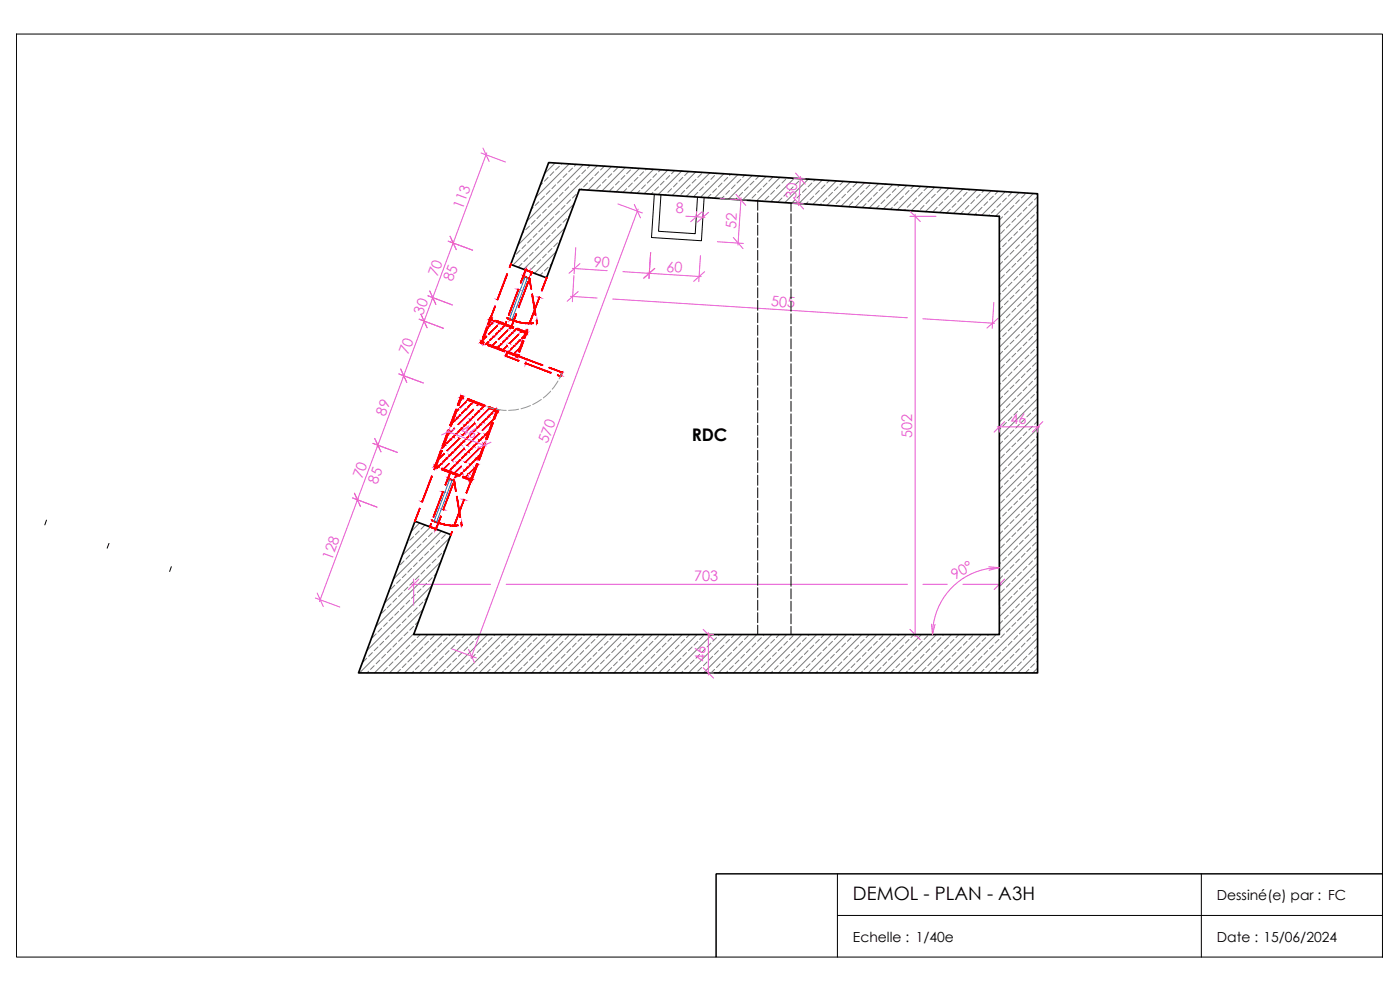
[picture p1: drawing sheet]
<svg xmlns="http://www.w3.org/2000/svg" width="420mm" height="297mm" viewBox="0 0 420 297" stroke-linecap="round" stroke-linejoin="round" font-family="sans-serif">
<defs><g id="words">
<text font-size="5.6" x="256" y="270">DEMOL - PLAN - A3H</text>
<text font-size="5.2" x="207.6" y="132.3">RDC</text>
<g font-size="4.4" fill="#e651d2">
<text x="239" y="59.7" transform="rotate(-86 239 59.7)">30</text>
<text x="138.8" y="63" transform="rotate(-69 138.8 63)">113</text>
<text x="202.8" y="64">8</text>
<text x="220.9" y="68.8" transform="rotate(-86 220.9 68.8)">52</text>
<text x="131.3" y="83.2" transform="rotate(-70 131.3 83.2)">70</text>
<text x="178.1" y="80.1" transform="rotate(4 178.1 80.1)">90</text>
<text x="199.9" y="81.5" transform="rotate(4 199.9 81.5)">60</text>
<text x="135.8" y="84.7" transform="rotate(-70 135.8 84.7)">85</text>
<text x="126.9" y="94.8" transform="rotate(-70 126.9 94.8)">30</text>
<text x="231.3" y="91.9" transform="rotate(4 231.3 91.9)">505</text>
<text x="122.5" y="106.6" transform="rotate(-70 122.5 106.6)">70</text>
<text x="115.6" y="125.1" transform="rotate(-70 115.6 125.1)">89</text>
<text x="138" y="129.9" transform="rotate(20 138 129.9)">46</text>
<text x="273.8" y="131.3" transform="rotate(-90 273.8 131.3)">502</text>
<text x="303.3" y="127.2">46</text>
<text x="164.3" y="133.2" transform="rotate(-69 164.3 133.2)">570</text>
<text x="108.7" y="143.8" transform="rotate(-70 108.7 143.8)">70</text>
<text x="113.2" y="145.4" transform="rotate(-70 113.2 145.4)">85</text>
<text x="99.6" y="168.3" transform="rotate(-70 99.6 168.3)">128</text>
<text x="286.6" y="174" transform="rotate(-30 286.6 174)">90°</text>
<text x="208.4" y="174.5">703</text>
<text x="211.7" y="198.5" transform="rotate(-90 211.7 198.5)">46</text>
</g>
<g font-size="4.2">
<text x="365.2" y="270">Dessiné(e) par : FC</text>
<text x="256" y="282.5">Echelle : 1/40e</text>
<text x="365.2" y="282.5">Date : 15/06/2024</text>
</g>
</g></defs>
<!-- layer: 01-MURS_hachures - EXITANT -->
<g fill="none" stroke="#7a7a7a" stroke-width=".3">
<path d="M162.8 54.9l-.7 .7M163.4 58.9l-1.2 1.1M164.5 53.2l-1.1 1.2M165.1 57.2l-1.2 1.1M166.2 51.5l-1.1 1.2M166.6 48.9l-3.2 3.2M166.7 55.5l-1.1 1.1M167.3 59.4l-1.1 1.2M167.9 49.9l-1.2 1.1M168.4 53.8l-1.1 1.1M168.7 49l-.3 .3M169 57.7l-1.1 1.2"/>
<path d="M170.1 52.1l-1.1 1.1M170.7 56.1l-1.1 1.1M170.8 49.2l-10 10M171.2 60l-1.1 1.1M171.8 50.4l-1.1 1.1M172.4 54.4l-1.2 1.1M172.9 49.3l-.5 .6M172.9 58.3l-1.1 1.1M173.6 57.6l-.1 .1M174.1 52.7l-1.2 1.1M174.6 56.6l-.3 .3M175 49.4l-16.9 17"/>
<path d="M175.8 51l-1.2 1.1M176.3 54.9l-1.1 1.2M177.2 49.6l-.9 .8M178 53.2l-1.1 1.2M178.5 57.2h.1M179.3 49.7l-23.9 23.8M179.6 51.5l-1.1 1.2M180.2 55.5l-1.1 1.1M181.3 49.9l-1.1 1.1M181.9 53.8l-1.1 1.1M183.5 50l-7.1 7M183.6 52.1l-1.1 1.1"/>
<path d="M184.1 56.1l-1.1 1.1M185.3 50.4l-1.2 1.1M185.8 54.4l-1.1 1.1M187.5 52.7l-1.1 1.1M187.7 50.2l-7 7.1M188.1 56.6l-1.1 1.1M189.2 51l-1.1 1.1M189.8 54.9l-1.2 1.2M189.8 50.4h.1M191.5 53.2l-1.2 1.2M191.9 50.5l-7 7.1M192 57.2l-.8 .8"/>
<path d="M193.2 51.5l-1.2 1.2M193.7 55.5l-1.1 1.1M194 50.6l-.3 .4M195.4 53.8l-1.1 1.1M195.9 57.7l-.5 .6M196.2 50.8l-7.1 7M197 52.1l-1.1 1.1M197.6 56.1l-1.1 1.1M198.3 50.9l-.7 .6M199.3 54.4l-1.1 1.1M199.9 58.3l-.3 .2M200.4 51.1l-7.1 7"/>
<path d="M201 52.7l-1.1 1.1M201.5 56.6l-1.1 1.1M202.5 51.2l-1 .9M203.2 54.9l-1.1 1.2M204.6 51.3l-7.1 7.1M204.9 53.2l-1.1 1.2M205.5 57.2l-1.1 1.1M206.6 51.5l-1.1 1.2M207.2 55.5l-1.2 1.1M208.8 51.6l-7.1 7M208.9 53.8l-1.2 1.1M209.4 57.7l-1.1 1.2"/>
<path d="M210.6 52.1l-1.2 1.1M211.1 56.1l-1.1 1.1M212.8 54.4l-1.1 1.1M213 51.9l-7 7M213.3 58.3l-1 1M214.4 52.7l-1.1 1.1M215 56.6l-1.1 1.1M215.2 52l-.2 .1M216.7 54.9l-1.1 1.2M217.2 52.1l-7 7.1M217.3 58.9l-.8 .7M218.4 53.2l-1.1 1.2"/>
<path d="M218.9 57.2l-1.1 1.1M219.4 52.3l-.5 .4M220.6 55.5l-1.1 1.1M221.2 59.4l-.4 .5M221.5 52.4l-7.1 7.1M222.3 53.8l-1.1 1.1M222.9 57.7l-1.1 1.2M223.6 52.5l-.7 .7M224.6 56.1l-1.2 1.1M225.1 60l-.1 .1M225.7 52.7l-7.1 7M226.3 54.4l-1.2 1.1"/>
<path d="M226.8 58.3l-1.1 1.1M227.8 52.8l-1 1M228.5 56.6l-1.1 1.1M229.9 52.9l-7 7.1M230.2 54.9l-1.1 1.2M230.7 58.9l-1.1 1.1M231.8 53.2l-1.1 1.2M232.4 57.2l-1.1 1.1M234.1 55.5l-1.1 1.1M234.1 53.2l-7 7.1M234.7 59.4l-1.2 1.2M235.8 53.8l-1.1 1.1"/>
<path d="M236.3 57.7l-1.1 1.2M238 56.1l-1.1 1.1M238.4 53.5l-7.1 7.1M238.6 60l-1 .9M239.7 54.4l-1.1 1.1M240.3 58.3l-1.1 1.1M240.5 53.6l-.2 .2M242 56.6l-1.2 1.1M242.6 53.7l-7.1 7.1M243.7 54.9l-1.2 1.2M244.2 58.9l-1.1 1.1M244.7 53.9l-.5 .5"/>
<path d="M245.9 57.2l-1.1 1.1M246.8 54l-7 7.1M247.6 55.5l-1.1 1.1M248.1 59.4l-1.1 1.2M248.9 54.2l-.8 .7M249.8 57.7l-1.1 1.2M251 54.3l-7 7.1M251.5 56.1l-1.1 1.1M252.1 60l-1.2 1.1M253.1 54.4l-1 1.1M253.7 58.3l-1.1 1.1M255.3 54.5l-7.1 7.1"/>
<path d="M255.4 56.6l-1.1 1.1M257.1 54.9l-1.1 1.2M257.7 58.9l-1.1 1.1M259.4 57.2l-1.2 1.1M259.5 54.8l-7.1 7.1M261.1 55.5l-1.2 1.1M261.6 59.4l-1.1 1.2M263.3 57.7l-1.1 1.2M263.7 55.1l-7.1 7.1M265 56.1l-1.2 1.1M265.5 60l-1.1 1.1M265.8 55.2l-.3 .3"/>
<path d="M267.2 58.3l-1.1 1.1M267.9 55.3l-7.1 7.1M268.9 56.6l-1.1 1.1M270 55.5l-.5 .6M271.1 58.9l-1.1 1.1M272.1 55.6l-7 7.1M272.8 57.2l-1.1 1.1M274.3 55.8l-.9 .8M275.1 59.4l-1.1 1.2M276.3 55.9l-7 7.1M276.8 57.7l-1.1 1.2M278.5 56.1l-1.2 1.1"/>
<path d="M279 60l-1.1 1.1M280.6 56.1l-7.1 7.1M280.7 58.3l-1.1 1.1M282.4 56.6l-1.2 1.1M284.6 58.9l-1.1 1.1M284.8 56.4l-7.1 7.1M286.3 57.2l-1.1 1.1M286.9 56.6h.1M288.5 59.4l-1.1 1.2M289 56.7l-7 7.1M290.2 57.7l-1.1 1.2M291.1 56.8l-.3 .4"/>
<path d="M292.5 60l-1.1 1.1M293.2 57l-7 7M294.2 58.3l-1.1 1.1M295.3 57.1l-.6 .6M297.5 57.2l-7.1 7.1M298.1 58.9l-1.1 1.1M299.6 57.4l-1 .9M301.7 57.5l-7.1 7.1M302 59.4l-1.1 1.2M303.7 57.7l-1.1 1.2M305.9 57.8l-7.1 7M305.9 60l-1.1 1.1"/>
<path d="M307.6 58.3l-1.1 1.1M310.1 58.1l-10.2 10.2M311.4 59l-.9 1M154.4 76.8l-.3 .3M156.1 75.1l-1.1 1.2M156.7 79.1l-1.2 1.1M157.2 69.5l-.5 .5M157.8 73.5l-1.1 1.1M158.4 77.4l-1.2 1.1M158.9 67.8l-1.1 1.1M159.5 71.8l-1.1 1.1M160 62.2l-.6 .6"/>
<path d="M160 75.7l-1.1 1.1M160.6 66.1l-1.1 1.2M160.6 79.6l-1.1 1.1M161.1 70.1l-1.1 1.1M161.7 60.6l-1.1 1.1M161.7 74l-1.1 1.1M162.2 64.4l-1.1 1.2M162.2 77.9l-1.1 1.2M162.8 68.4l-1.1 1.1M163.4 72.3l-1.2 1.2M163.9 62.8l-1.1 1.1M163.9 76.3l-1.1 1.1"/>
<path d="M164.5 66.7l-1.1 1.1M165.1 70.6l-1.2 1.2M165.6 61.1l-1.1 1.1M165.6 74.6l-1.1 1.1M165.6 79.1l-.5 .5M166.2 65l-1.1 1.1M166.7 68.9l-1.1 1.2M167 75.5l-6.6 6.5M167.3 72.9l-1.1 1.1M167.9 63.3l-1.2 1.1M168.3 71.9l-.4 .4M168.4 67.3l-1.1 1.1"/>
<path d="M169.6 61.7l-1.2 1.1M169.7 68.3l-12.5 12.5M170.1 65.6l-1.1 1.1M171 64.7l-.3 .3M172.3 61.1l-18.4 18.5M242.5 60.6l-.7 .6M246.5 61.1l-.4 .4M250.4 61.7h-.1M256 60.6l-1.1 1.1M259.9 61.1l-1.1 1.1M263.8 61.7l-.8 .8M267.8 62.2l-.6 .6"/>
<path d="M269.5 60.6l-1.2 1.1M271.7 62.8l-.3 .3M273.4 61.1l-1.1 1.1M275.6 63.3h.1M277.3 61.7l-1.1 1.1M281.2 62.2l-1.1 1.1M282.9 60.6l-1.1 1.1M285.2 62.8l-1.2 1.1M286.9 61.1l-1.2 1.1M289.1 63.3l-.8 .8M290.8 61.7l-1.1 1.1M293.1 63.9l-.6 .5"/>
<path d="M294.7 62.2l-1.1 1.1M296.4 60.6l-1.1 1.1M297 64.4l-.3 .3M298.6 62.8l-1.1 1.1M300.3 61.1l-1.1 1.1M300.3 74.6l-.4 .4M300.9 65l-1 1M300.9 78.5l-1 1M301.4 68.9l-1.1 1.2M302 72.9l-1.1 1.1M302.6 63.3l-1.2 1.1M302.6 76.8l-1.2 1.1"/>
<path d="M303.1 67.3l-1.1 1.1M303.7 71.2l-1.1 1.1M304.3 61.7l-1.2 1.1M304.3 75.1l-1.2 1.2M304.8 65.6l-1.1 1.1M304.8 79.1l-1.1 1.1M305.4 69.5l-1.1 1.1M305.9 73.5l-1.1 1.1M306.5 63.9l-1.1 1.1M306.5 77.4l-1.1 1.1M307.1 67.8l-1.2 1.1M307.6 71.8l-1.1 1.1"/>
<path d="M308.2 62.2l-1.1 1.1M308.2 75.7l-1.1 1.1M308.8 66.1l-1.2 1.2M308.8 79.6l-1.2 1.1M309.3 70.1l-1.1 1.1M309.9 60.6l-1.1 1.1M309.9 74l-1.1 1.1M310.5 64.4l-1.2 1.2M310.5 77.9l-1.2 1.2M311 68.4l-1.1 1.1M311.4 61.3l-11.5 11.4M311.4 65.8l-11.5 11.4"/>
<path d="M311.4 70.2l-11.5 11.5M311.4 74.7l-11.5 11.5M311.4 79.2l-11.5 11.5M311.4 63.5l-.4 .4M311.4 72.5l-.9 1M311.4 77l-.4 .4M158.9 81.3l-.1 .1M162.8 81.8l-.7 .8M164.3 82.6l-.6 .6M164.5 80.2l-1.1 1.1M300.3 88l-.4 .4M300.9 92l-1 1"/>
<path d="M301.4 82.4l-1.1 1.1M301.4 95.9l-1.1 1.1M302 86.3l-1.1 1.2M302 99.8l-1.1 1.1M302.6 90.3l-1.2 1.1M303.1 80.7l-1.1 1.1M303.1 94.2l-1.1 1.1M303.7 84.7l-1.1 1.1M303.7 98.1l-1.1 1.1M304.3 88.6l-1.2 1.1M304.8 92.5l-1.1 1.2M305.4 83l-1.1 1.1"/>
<path d="M305.4 96.4l-1.1 1.2M305.9 86.9l-1.1 1.1M306.5 90.9l-1.1 1.1M307.1 81.3l-1.2 1.1M307.1 94.8l-1.2 1.1M307.6 85.2l-1.1 1.1M307.6 98.7l-1.1 1.1M308.2 89.2l-1.1 1.1M308.8 93.1l-1.2 1.1M309.3 83.5l-1.1 1.2M309.3 97l-1.1 1.1M309.9 87.5l-1.1 1.1"/>
<path d="M310.5 91.4l-1.2 1.1M311 81.8l-1.1 1.2M311 95.3l-1.1 1.1M311.4 83.7l-11.5 11.5M311.4 88.2l-11.5 11.5M311.4 92.7l-11.5 11.5M311.4 97.2l-11.5 11.5M311.4 86l-.9 .9M311.4 90.4l-.4 .5M311.4 99.4l-.9 1M300.3 101.5l-.4 .5M300.3 115l-.4 .4"/>
<path d="M300.9 105.4l-1 1M300.9 118.9l-1 1M301.4 109.4l-1.1 1.1M302 113.3l-1.1 1.1M302.6 103.7l-1.2 1.2M302.6 117.2l-1.2 1.1M303.1 107.7l-1.1 1.1M303.7 111.6l-1.1 1.1M304.3 102.1l-1.2 1.1M304.3 115.5l-1.2 1.1M304.8 106l-1.1 1.1M304.8 119.5l-1.1 1.1"/>
<path d="M305.4 109.9l-1.1 1.2M305.9 100.4l-1.1 1.1M305.9 113.8l-1.1 1.2M306.5 104.3l-1.1 1.1M306.5 117.8l-1.1 1.1M307.1 108.3l-1.2 1.1M307.6 112.2l-1.1 1.1M308.2 102.6l-1.1 1.1M308.2 116.1l-1.1 1.1M308.8 106.6l-1.2 1.1M309.3 110.5l-1.1 1.1M309.9 100.9l-1.1 1.2"/>
<path d="M309.9 114.4l-1.1 1.1M310.5 104.9l-1.2 1.1M310.5 118.3l-1.2 1.2M311 108.8l-1.1 1.1M311.4 101.7l-11.5 11.5M311.4 106.1l-11.5 11.6M311.4 110.6l-11.5 11.5M311.4 115.1l-11.5 11.5M311.4 119.6l-11.5 11.5M311.4 103.9l-.4 .4M311.4 112.9l-.9 .9M311.4 117.4l-.4 .4"/>
<path d="M300.3 128.5l-.4 .4M300.9 132.4l-1 1M301.4 122.8l-1.1 1.2M301.4 136.3l-1.1 1.1M302 126.8l-1.1 1.1M302.6 130.7l-1.2 1.1M303.1 121.1l-1.1 1.2M303.1 134.6l-1.1 1.1M303.7 125.1l-1.1 1.1M303.7 138.5l-1.1 1.2M304.3 129l-1.2 1.1M304.8 132.9l-1.1 1.1"/>
<path d="M305.4 123.4l-1.1 1.1M305.4 136.9l-1.1 1.1M305.9 127.3l-1.1 1.2M306.5 131.2l-1.1 1.2M307.1 121.7l-1.2 1.1M307.1 135.2l-1.2 1.1M307.6 125.7l-1.1 1.1M307.6 139.1l-1.1 1.1M308.2 129.6l-1.1 1.1M308.8 120l-1.2 1.1M308.8 133.5l-1.2 1.1M309.3 124l-1.1 1.1"/>
<path d="M309.3 137.4l-1.1 1.1M309.9 127.9l-1.1 1.1M310.5 131.8l-1.2 1.1M311 122.3l-1.1 1.1M311 135.7l-1.1 1.2M311.4 124.1l-11.5 11.5M311.4 128.6l-11.5 11.5M311.4 133.1l-11.5 11.5M311.4 137.6l-11.5 11.5M311.4 126.4l-.9 .9M311.4 130.9l-.4 .3M311.4 139.8l-.9 1"/>
<path d="M125.8 159.3l-1.1 1.2M125.9 156.9l-2.5 2.5M127.5 157.6l-1.1 1.2M129.2 158.1l-8.4 8.5M129.7 159.9l-1.1 1.1M130.8 158.8l-.5 .5M132.5 159.4l-14.4 14.4M300.3 141.9l-.4 .4M300.3 155.4l-.4 .4M300.9 145.9l-1 .9M300.9 159.3l-1 1M301.4 149.8l-1.1 1.1"/>
<path d="M302 140.2l-1.1 1.2M302 153.7l-1.1 1.1M302.6 144.2l-1.2 1.1M302.6 157.6l-1.2 1.2M303.1 148.1l-1.1 1.1M303.7 152l-1.1 1.1M304.3 142.5l-1.2 1.1M304.3 155.9l-1.2 1.2M304.8 146.4l-1.1 1.1M304.8 159.9l-1.1 1.1M305.4 150.3l-1.1 1.1M305.9 140.8l-1.1 1.1"/>
<path d="M305.9 154.3l-1.1 1.1M306.5 144.7l-1.1 1.2M306.5 158.2l-1.1 1.1M307.1 148.6l-1.2 1.2M307.6 152.6l-1.1 1.1M308.2 143.1l-1.1 1.1M308.2 156.5l-1.1 1.1M308.8 147l-1.2 1.1M309.3 150.9l-1.1 1.1M309.9 141.4l-1.1 1.1M309.9 154.8l-1.1 1.1M310.5 145.3l-1.2 1.1"/>
<path d="M310.5 158.8l-1.2 1.1M311 149.2l-1.1 1.1M311.4 142.1l-11.5 11.5M311.4 146.6l-11.5 11.4M311.4 151.1l-11.5 11.4M311.4 155.5l-11.5 11.6M311.4 144.3l-.4 .4M311.4 153.3l-.9 1M311.4 157.8l-.4 .4M116.8 177.3h-.1M118.5 175.6l-1.1 1.1M119 179.5l-1.1 1.2"/>
<path d="M119.6 170l-.2 .2M120.2 173.9l-1.2 1.1M120.7 177.8l-1.1 1.2M121.3 168.3l-1.1 1.1M121.9 172.2l-1.2 1.1M122.4 162.7l-.3 .3M122.4 176.2l-1.1 1.1M123 166.6l-1.1 1.1M123.5 170.5l-1.1 1.2M124.1 161l-1.1 1.1M124.1 174.5l-1.1 1.1M124.7 164.9l-1.2 1.1"/>
<path d="M124.7 178.4l-1.2 1.1M125.2 168.8l-1.1 1.2M125.8 172.8l-1.1 1.1M126.4 163.3l-1.2 1.1M126.4 176.7l-1.2 1.1M126.9 167.2l-1.1 1.1M127.5 171.1l-1.1 1.1M128 161.6l-1.1 1.1M128 175l-1.1 1.2M128.3 179.2l-.8 .9M128.6 165.5l-1.1 1.1M129.1 169.4l-1.1 1.1"/>
<path d="M129.7 175.7l-19.6 19.5M129.7 173.3l-1.1 1.2M130.3 163.8l-1.2 1.1M130.8 167.7l-1.1 1.1M131 172.1l-.7 .7M131.9 162.1l-1.1 1.2M132.3 168.5l-19.5 19.6M132.5 166l-1.1 1.2M133.6 160.5l-1.1 1.1M133.6 164.9l-.5 .6M135 161.3l-19.6 19.6M300.3 168.8l-.4 .5"/>
<path d="M300.9 172.8l-1 1M301.4 163.3l-1.1 1.1M301.4 176.7l-1.1 1.1M302 167.2l-1.1 1.1M302.6 171.1l-1.2 1.1M303.1 161.6l-1.1 1.1M303.1 175l-1.1 1.2M303.7 165.5l-1.1 1.1M303.7 179l-1.1 1.1M304.3 169.4l-1.2 1.1M304.8 173.3l-1.1 1.2M305.4 163.8l-1.1 1.1"/>
<path d="M305.4 177.3l-1.1 1.1M305.9 167.7l-1.1 1.1M306.5 171.7l-1.1 1.1M307.1 162.1l-1.2 1.2M307.1 175.6l-1.2 1.1M307.6 166l-1.1 1.2M307.6 179.5l-1.1 1.2M308.2 170l-1.1 1.1M308.8 160.5l-1.2 1.1M308.8 173.9l-1.2 1.1M309.3 164.4l-1.1 1.1M309.3 177.8l-1.1 1.2"/>
<path d="M309.9 168.3l-1.1 1.1M310.5 172.2l-1.2 1.1M311 162.7l-1.1 1.1M311 176.2l-1.1 1.1M311.4 160l-11.5 11.5M311.4 164.5l-11.5 11.5M311.4 169l-11.5 11.5M311.4 173.5l-11.5 11.5M311.4 178l-11.5 11.5M311.4 166.8l-.9 .9M311.4 171.3l-.4 .4M110.1 197.5l-1.1 1.1"/>
<path d="M111.7 195.8l-1.1 1.1M112.3 199.7l-1.1 1.1M112.9 190.2l-1.2 1.1M113.4 194.1l-1.1 1.1M114 198l-1.1 1.2M114.5 188.5l-1.1 1.1M115.1 192.4l-1.1 1.2M115.7 182.9l-1.2 1.1M115.7 196.4l-1.2 1.1M116.2 186.8l-1.1 1.1M116.8 190.7l-1.1 1.2M117.4 181.2l-1.2 1.1"/>
<path d="M117.4 194.7l-1.2 1.1M117.9 185.1l-1.1 1.1M117.9 198.6l-1.1 1.1M118.5 189.1l-1.1 1.1M119 193l-1.1 1.1M119.6 183.4l-1.1 1.2M119.6 196.9l-1.1 1.1M120.2 187.4l-1.2 1.1M120.7 191.3l-1.1 1.1M121.3 181.8l-1.1 1.1M121.3 195.2l-1.1 1.2M121.9 185.7l-1.2 1.1"/>
<path d="M121.9 199.2l-1.2 1.1M122.4 189.6l-1.1 1.1M123 180.1l-1.1 1.1M123 193.6l-1.1 1.1M123.5 184l-1.1 1.1M123.5 197.5l-1.1 1.1M124.1 187.9l-1.1 1.2M124.3 190l-11.9 11.9M124.7 191.9l-1.2 1.1M125.2 182.3l-1.1 1.1M125.2 195.8l-1.1 1.1M125.6 186.4l-.9 1"/>
<path d="M125.8 199.7l-1.1 1.1M126.1 190.4l-.9 .9M126.9 180.7l-1.1 1.1M126.9 194.1l-1.1 1.1M127 182.8l-19.1 19.1M127.5 198l-1.1 1.2M128.4 190.4l-11.5 11.5M128.6 192.4l-1.1 1.2M129.1 196.4l-1.1 1.1M130.3 190.7l-1.2 1.2M130.8 194.7l-1.1 1.1M131.4 198.6l-1.1 1.1"/>
<path d="M132.5 193l-1.1 1.1M132.9 190.4l-11.5 11.5M133.1 196.9l-1.2 1.1M134.2 191.3l-1.1 1.1M134.8 195.2l-1.2 1.2M135.1 190.4l-.3 .3M135.3 199.2l-1.1 1.1M136.4 193.6l-1.1 1.1M137 197.5l-1.1 1.1M137.4 190.4l-11.6 11.5M138.1 191.9l-1.1 1.1M138.7 195.8l-1.1 1.1"/>
<path d="M139.3 199.7l-1.2 1.1M139.6 190.4l-.9 .9M140.4 194.1l-1.1 1.1M141 198l-1.2 1.2M141.8 190.4l-11.5 11.5M142.1 192.4l-1.1 1.2M142.6 196.4l-1.1 1.1M143.7 190.7l-1.1 1.2M144.3 194.7l-1.1 1.1M144.9 198.6l-1.2 1.1M146 193l-1.1 1.1M146.3 190.4l-11.5 11.5"/>
<path d="M146.5 196.9l-1.1 1.1M147.7 191.3l-1.2 1.1M148.2 195.2l-1.1 1.2M148.6 190.4l-.4 .3M148.8 199.2l-1.1 1.1M149.9 193.6l-1.1 1.1M150.5 197.5l-1.2 1.1M150.8 190.4l-11.5 11.5M151.6 191.9l-1.1 1.1M152.2 195.8l-1.2 1.1M152.7 199.7l-1.1 1.1M153.1 190.4l-.9 .9"/>
<path d="M153.8 194.1l-1.1 1.1M154.4 198l-1.1 1.2M155.3 190.4l-11.5 11.5M155.5 192.4l-1.1 1.2M156.1 196.4l-1.1 1.1M157.2 190.7l-1.1 1.2M157.8 194.7l-1.1 1.1M158.4 198.6l-1.2 1.1M159.5 193l-1.1 1.1M159.8 190.4l-11.5 11.5M160 196.9l-1.1 1.1M161.1 191.3l-1.1 1.1"/>
<path d="M161.7 195.2l-1.1 1.2M162 190.4l-.3 .3M162.2 199.2l-1.1 1.1M163.4 193.6l-1.2 1.1M163.9 197.5l-1.1 1.1M164.3 190.4l-11.5 11.5M165.1 191.9l-1.2 1.1M165.6 195.8l-1.1 1.1M166.2 199.7l-1.1 1.1M166.5 190.4l-.9 .9M167.3 194.1l-1.1 1.1M167.9 198l-1.2 1.2"/>
<path d="M168.8 190.4l-11.5 11.5M169 192.4l-1.1 1.2M169.6 196.4l-1.2 1.1M170.7 190.7l-1.1 1.2M171.2 194.7l-1.1 1.1M171.8 198.6l-1.1 1.1M172.9 193l-1.1 1.1M173.3 190.4l-11.5 11.5M173.5 196.9l-1.1 1.1M174.6 191.3l-1.1 1.1M175.2 195.2l-1.1 1.2M175.5 190.4l-.3 .3"/>
<path d="M175.8 199.2l-1.2 1.1M176.9 193.6l-1.1 1.1M177.4 197.5l-1.1 1.1M177.7 190.4l-11.4 11.5M178.5 191.9l-1.1 1.1M179.1 195.8l-1.1 1.1M179.6 199.7l-1.1 1.1M180 190.4l-.9 .9M180.8 194.1l-1.2 1.1M181.3 198l-1.1 1.2M182.2 190.4l-11.4 11.5M182.5 192.4l-1.2 1.2"/>
<path d="M183 196.4l-1.1 1.1M184.1 190.7l-1.1 1.2M184.7 194.7l-1.1 1.1M185.3 198.6l-1.2 1.1M186.4 193l-1.1 1.1M186.7 190.4l-11.5 11.5M187 196.9l-1.2 1.1M188.1 191.3l-1.1 1.1M188.6 195.2l-1.1 1.2M189 190.4l-.4 .3M189.2 199.2l-1.1 1.1M190.3 193.6l-1.1 1.1"/>
<path d="M190.9 197.5l-1.1 1.1M191.2 190.4l-11.5 11.5M192 191.9l-1.1 1.1M192.6 195.8l-1.1 1.1M193.2 199.7l-1.2 1.1M193.5 190.4l-.9 .9M194.3 194.1l-1.1 1.1M194.8 198l-1.1 1.2M195.7 190.4l-11.5 11.5M195.9 192.4l-1.1 1.2M196.5 196.4l-1.1 1.1M197.6 190.7l-1.1 1.2"/>
<path d="M198.2 194.7l-1.2 1.1M198.7 198.6l-1.1 1.1M199.9 193l-1.2 1.1M200.2 190.4l-11.5 11.5M200.4 196.9l-1.1 1.1M201.5 191.3l-1.1 1.1M202.1 195.2l-1.1 1.2M202.5 190.4l-.4 .3M202.7 199.2l-1.2 1.1M203.8 193.6l-1.1 1.1M204.4 197.5l-1.2 1.1M204.7 190.4l-11.5 11.5"/>
<path d="M205.5 191.9l-1.1 1.1M206 195.8l-1.1 1.1M206.6 199.7l-1.1 1.1M207 190.4l-1 .9M207.7 194.1l-1.1 1.1M208.3 198l-1.1 1.2M209.2 190.4l-11.5 11.5M209.4 192.4l-1.1 1.2M210 196.4l-1.1 1.1M211.1 190.7l-1.1 1.2M211.7 194.7l-1.1 1.1M212.2 198.6l-1.1 1.1"/>
<path d="M213.3 193l-1.1 1.1M213.7 190.4l-11.5 11.5M213.9 196.9l-1.1 1.1M215 191.3l-1.1 1.1M215.6 195.2l-1.2 1.2M215.9 190.4l-.3 .3M216.1 199.2l-1.1 1.1M217.3 193.6l-1.2 1.1M217.8 197.5l-1.1 1.1M218.2 190.4l-11.5 11.5M218.9 191.9l-1.1 1.1M219.5 195.8l-1.1 1.1"/>
<path d="M220.1 199.7l-1.2 1.1M220.4 190.4l-.9 .9M221.2 194.1l-1.1 1.1M221.8 198l-1.2 1.2M222.7 190.4l-11.6 11.5M222.9 192.4l-1.1 1.2M223.4 196.4l-1.1 1.1M224.6 190.7l-1.2 1.2M225.1 194.7l-1.1 1.1M225.7 198.6l-1.1 1.1M226.8 193l-1.1 1.1M227.1 190.4l-11.5 11.5"/>
<path d="M227.4 196.9l-1.1 1.1M228.5 191.3l-1.1 1.1M229.1 195.2l-1.1 1.2M229.4 190.4l-.3 .3M229.6 199.2l-1.1 1.1M230.7 193.6l-1.1 1.1M231.3 197.5l-1.1 1.1M231.6 190.4l-11.5 11.5M232.4 191.9l-1.1 1.1M233 195.8l-1.2 1.1M233.5 199.7l-1.1 1.1M233.9 190.4l-.9 .9"/>
<path d="M234.7 194.1l-1.2 1.1M235.2 198l-1.1 1.2M236.1 190.4l-11.5 11.5M236.3 192.4l-1.1 1.2M236.9 196.4l-1.1 1.1M238 190.7l-1.1 1.2M238.6 194.7l-1.1 1.1M239.2 198.6l-1.2 1.1M240.3 193l-1.1 1.1M240.6 190.4l-11.5 11.5M240.8 196.9l-1.1 1.1M242 191.3l-1.2 1.1"/>
<path d="M242.5 195.2l-1.1 1.2M242.9 190.4l-.4 .3M243.1 199.2l-1.1 1.1M244.2 193.6l-1.1 1.1M244.8 197.5l-1.1 1.1M245.1 190.4l-11.5 11.5M245.9 191.9l-1.1 1.1M246.5 195.8l-1.2 1.1M247 199.7l-1.1 1.1M247.3 190.4l-.8 .9M248.1 194.1l-1.1 1.1M248.7 198l-1.1 1.2"/>
<path d="M249.6 190.4l-11.5 11.5M249.8 192.4l-1.1 1.2M250.4 196.4l-1.2 1.1M251.5 190.7l-1.1 1.2M252.1 194.7l-1.2 1.1M252.6 198.6l-1.1 1.1M253.7 193l-1.1 1.1M254.1 190.4l-11.5 11.5M254.3 196.9l-1.1 1.1M255.4 191.3l-1.1 1.1M256 195.2l-1.1 1.2M256.4 190.4l-.4 .3"/>
<path d="M256.6 199.2l-1.2 1.1M257.7 193.6l-1.1 1.1M258.2 197.5l-1.1 1.1M258.6 190.4l-11.5 11.5M259.4 191.9l-1.2 1.1M259.9 195.8l-1.1 1.1M260.5 199.7l-1.1 1.1M260.8 190.4l-.9 .9M261.6 194.1l-1.1 1.1M262.2 198l-1.1 1.2M263.1 190.4l-11.5 11.5M263.3 192.4l-1.1 1.2"/>
<path d="M263.8 196.4l-1.1 1.1M265 190.7l-1.2 1.2M265.5 194.7l-1.1 1.1M266.1 198.6l-1.1 1.1M267.2 193l-1.1 1.1M267.6 190.4l-11.5 11.5M267.8 196.9l-1.2 1.1M268.9 191.3l-1.1 1.1M269.5 195.2l-1.2 1.2M269.8 190.4l-.3 .3M270 199.2l-1.1 1.1M271.1 193.6l-1.1 1.1"/>
<path d="M271.7 197.5l-1.1 1.1M272.1 190.4l-11.6 11.5M272.8 191.9l-1.1 1.1M273.4 195.8l-1.1 1.1M274 199.7l-1.2 1.1M274.3 190.4l-.9 .9M275.1 194.1l-1.1 1.1M275.7 198l-1.2 1.2M276.5 190.4l-11.5 11.5M276.8 192.4l-1.1 1.2M277.3 196.4l-1.1 1.1M278.5 190.7l-1.2 1.2"/>
<path d="M279 194.7l-1.1 1.1M279.6 198.6l-1.1 1.1M280.7 193l-1.1 1.1M281 190.4l-11.5 11.5M281.2 196.9l-1.1 1.1M282.4 191.3l-1.2 1.1M282.9 195.2l-1.1 1.2M283.3 190.4l-.4 .3M283.5 199.2l-1.1 1.1M284.6 193.6l-1.1 1.1M285.2 197.5l-1.2 1.1M285.5 190.4l-11.5 11.5"/>
<path d="M286.3 191.9l-1.1 1.1M286.9 195.8l-1.2 1.1M287.4 199.7l-1.1 1.1M287.8 190.4l-.9 .9M288.5 194.1l-1.1 1.1M289.1 198l-1.1 1.2M290 190.4l-11.5 11.5M290.2 192.4l-1.1 1.2M290.8 196.4l-1.1 1.1M291.9 190.7l-1.1 1.2M292.5 194.7l-1.1 1.1M293.1 198.6l-1.2 1.1"/>
<path d="M294.2 193l-1.1 1.1M294.5 190.4l-11.5 11.5M294.7 196.9l-1.1 1.1M295.9 191.3l-1.2 1.1M296.4 195.2l-1.1 1.2M296.7 190.4l-.3 .3M297 199.2l-1.1 1.1M298.1 193.6l-1.1 1.1M298.6 197.5l-1.1 1.1M299 190.4l-11.5 11.5M299.8 191.9l-1.2 1.1M300.3 182.3l-.4 .5"/>
<path d="M300.3 195.8l-1.1 1.1M300.9 186.2l-1 1.1M300.9 199.7l-1.1 1.1M301.4 190.2l-1.1 1.1M302 180.7l-1.1 1.1M302 194.1l-1.1 1.1M302.6 184.6l-1.2 1.1M302.6 198l-1.2 1.2M303.1 188.5l-1.1 1.1M303.7 192.4l-1.1 1.2M304.3 182.9l-1.2 1.1M304.3 196.4l-1.2 1.1"/>
<path d="M304.8 186.8l-1.1 1.1M305.4 190.7l-1.1 1.2M305.9 181.2l-1.1 1.1M305.9 194.7l-1.1 1.1M306.5 185.1l-1.1 1.1M306.5 198.6l-1.1 1.1M307.1 189.1l-1.2 1.1M307.6 193l-1.1 1.1M308.2 183.4l-1.1 1.2M308.2 196.9l-1.1 1.1M308.8 187.4l-1.2 1.1M309.3 191.3l-1.1 1.1"/>
<path d="M309.9 181.8l-1.1 1.1M309.9 195.2l-1.1 1.2M310.5 185.7l-1.2 1.1M310.5 199.2l-1.2 1.1M311 189.6l-1.1 1.1M311.4 182.5l-19.4 19.4M311.4 187l-14.9 14.9M311.4 191.4l-10.4 10.5M311.4 195.9l-5.9 6M311.4 180.2l-.9 1M311.4 184.7l-.4 .4M311.4 193.7l-.9 1"/>
<path d="M311.4 198.2l-.4 .4M110.6 201.4l-.5 .5M116.2 200.3l-1.1 1.1M120.2 200.8l-1.1 1.1M124.1 201.4l-.5 .5M129.7 200.3l-1.1 1.1M133.6 200.8l-1 1.1M137.6 201.4l-.5 .5M143.2 200.3l-1.1 1.1M147.1 200.8l-1.1 1.1M151 201.4l-.5 .5M156.7 200.3l-1.2 1.1"/>
<path d="M160.6 200.8l-1.1 1.1M164.5 201.4l-.5 .5M170.1 200.3l-1.1 1.1M174.1 200.8l-1.1 1.1M178 201.4l-.5 .5M183.6 200.3l-1.1 1.1M187.5 200.8l-1 1.1M191.5 201.4l-.5 .5M197 200.3l-1.1 1.1M201 200.8l-1.1 1.1M204.9 201.4l-.5 .5M210.6 200.3l-1.2 1.1"/>
<path d="M214.4 200.8l-1 1.1M218.4 201.4l-.5 .5M224 200.3l-1.1 1.1M228 200.8l-1.1 1.1M231.8 201.4l-.4 .5M237.5 200.3l-1.2 1.1M241.4 200.8l-1 1.1M245.3 201.4l-.5 .5M250.9 200.3l-1.1 1.1M254.9 200.8l-1.1 1.1M258.8 201.4l-.5 .5M264.4 200.3l-1.1 1.1"/>
<path d="M268.3 200.8l-1 1.1M272.3 201.4l-.5 .5M277.9 200.3l-1.1 1.1M281.8 200.8l-1.1 1.1M285.7 201.4l-.5 .5M291.4 200.3l-1.2 1.1M295.3 200.8l-1.1 1.1M299.2 201.4l-.5 .5M304.8 200.3l-1.1 1.1M308.8 200.8l-1.1 1.1M311.4 200.5l-1.4 1.4"/>
</g>
<path d="M164.7 48.8l146.7 9.3v143.8h-203.8l16.9-45.5 10.8 4-11.2 30h175.8v-125.5l-126-8-9.9 26.5-10.7-4.1z" fill="none" stroke="#000" stroke-width=".51"/>
<!-- layer: 81-COTATIONS -->
<g fill="none" stroke="#e651d2" stroke-width=".3">
<path d="M144.4 45.9l7.3 2.7M144.9 44.4l1.9 4M146.1 45.9l-25.2 67.4M216.1 59.6l7.8 .4M220.9 58.3l2.9 3.3M222.4 59.3l-.9 14.2M238.2 53.4l3.6 .3M238.2 59.4l3 3.3M238.7 51.9l3 3.4M240.2 53l-.5 8.7M134.5 72.4l7.3 2.7M135.1 70.9l1.8 4"/>
<path d="M172.8 74.3l-.5 7.8M174.1 79.1l-3.3 2.9M185.4 61.2l7.4 2.7M190.4 61.4l1.8 4M191.5 62.8l-50.2 134.7M195.3 75.7l-.5 7.8M205.9 64.9l3 .1M209.1 63.5l-.2 1.5 2.7 .2M210.2 76.7l-.5 7.8M210.6 63.6l-3.3 2.9M211.1 63.6l-.1 1.6M212.6 63.7l-3.3 2.9"/>
<path d="M215.3 72.5l7.8 .5M220.1 71.3l2.9 3.3M237.7 60.9l3.6 .3M273.1 64.9h7.8M273.1 63.3l3.1 3.2M274.6 64.3v126.7M125.8 95.8l7.3 2.7M126.4 94.3l1.8 4.1M128.4 88.7l7.3 2.8M129 87.3l1.8 4M171.2 88.9l8 .5M171.8 80.5l10.4 .7"/>
<path d="M172.2 82.7l-.4 7.8M173.5 87.5l-3.3 2.9M183.9 89.7l88.4 5.6M186.9 81.5l23.5 1.5M196.5 80.5l-3.3 3M211.5 81.5l-3.3 2.9M277 95.6l21.5 1.4M298.3 90.7l-.5 7.8M299.5 95.5l-3.3 2.9M119.7 112.2l7.3 2.7M120.3 110.7l1.8 4M121.4 112.2l-8.2 22"/>
<path d="M111.9 133l7.3 2.7M112.5 131.5l1.8 4.1M113.6 133l-6.6 17.6M134 129.3l11.9 4.5M135.1 128.1l-.5 1.5M136.6 128.7l-4.1 1.8M145.9 132.1l-.6 1.5M147.3 132.7l-4 1.8M299.3 128.1h12.7M299.9 128.1v1.5M301.5 126.5l-3.1 3.1M311.4 128.1v1.5"/>
<path d="M313 126.5l-3.2 3.1M105.8 149.4l7.3 2.8M106.4 148l1.8 4M107.5 149.4l-11.6 31.1M94.6 179.4l7.4 2.7M95.2 177.9l1.8 4.1M123.5 175.3h23.7M124.1 173.8v7.8M125.7 173.8l-3.1 3.1M151.9 175.3h120.4M277 175.3h7.3M289 175.3h11.5"/>
<path d="M296.7 170.1l3.2 .2-3.1 .8M299.9 170.3a20 20 0 0 0-19.8 17M299.9 173.8v7.8M301.5 173.8l-3.1 3.1M135.7 194.7l7.3 2.7M140.6 194.9l1.8 4M211 188.8l3.2 3.2M212.6 190.4h1.6M212.6 189.8v12.7M273.1 190.4h7.8M273.1 188.8l3.1 3.2M279.6 187.3l.3 3.1 .7-3.1"/>
<path d="M280.1 187.3l-.2 3.1M211 200.3l3.2 3.2M212.6 201.9h1.6"/>
</g>
<!-- layer: 02-MURS_hachures - DEMOL -->
<g fill="#f00" stroke="#f00" stroke-width=".3">
<path d="M144.7 102.1l1.3-1.2zM144.7 102.1l1.3-1.2z"/>
<path d="M146.6 100.3l2.6-2.5zM149.1 97.7l-2.5 2.6z"/>
<path d="M149.8 97.1l.3-.2zM149.8 97.1l.3-.2z"/>
<path d="M147.5 103.8l1.5-1.3zM147.5 103.8l1.5-1.3z"/>
<path d="M149.6 101.8l2.8-2.7zM152.3 99l-2.7 2.8z"/>
<path d="M153 98.4l.4-.3zM153.3 98l-.3 .4z"/>
<path d="M150.8 105l1.4-1.2zM150.8 105l1.4-1.3z"/>
<path d="M152.9 103l2.8-2.7zM152.9 103l2.8-2.7z"/>
<path d="M156.3 99.6l.4-.3zM156.6 99.2l-.3 .4z"/>
<path d="M136.7 123.6l1-.8zM136.7 123.6l1-.8z"/>
<path d="M138.1 122.3l1.8-1.7zM138.1 122.3l1.8-1.7z"/>
<path d="M140.2 120.1l.3-.2zM140.2 120.1l.3-.2z"/>
<path d="M154 106.3l.6-.5zM154 106.3l.6-.5z"/>
<path d="M154.8 105.5l1.1-1zM154.8 105.5l1.1-1z"/>
<path d="M156.2 104.2l.2-.1zM156.2 104.2l.2-.1z"/>
<path d="M134.1 130.7l2.3-2.2zM134.1 130.7l2.3-2.2z"/>
<path d="M137.5 127.3l4.6-4.4zM137.5 127.3l4.6-4.4z"/>
<path d="M143.2 121.6l.6-.4zM143.7 121.1l-.5 .5z"/>
<path d="M131.4 137.9l1.9-1.7zM131.4 137.9l1.9-1.7z"/>
<path d="M134.2 135.2l3.7-3.7zM137.8 131.5l-3.6 3.7z"/>
<path d="M138.8 130.6l3.7-3.6zM138.8 130.6l3.6-3.7z"/>
<path d="M143.4 126l3.7-3.6zM147 122.3l-3.6 3.7z"/>
<path d="M133 140.8l1.8-1.7zM133 140.8l1.8-1.7z"/>
<path d="M135.7 138.1l3.6-3.5zM135.7 138.1l3.6-3.6z"/>
<path d="M140.2 133.6l3.7-3.5zM143.8 130l-3.6 3.6z"/>
<path d="M144.7 129.1l3.7-3.5zM144.7 129.1l3.7-3.5z"/>
<path d="M136.2 142l2.3-2.1zM136.2 142l2.3-2.1z"/>
<path d="M139.6 138.7l4.4-4.3zM139.6 138.7l4.4-4.3z"/>
<path d="M145.1 133.2l.6-.4zM145.1 133.2l.6-.4z"/>
<path d="M139.5 143.3l.9-.7zM139.5 143.3l.8-.8z"/>
<path d="M140.7 142.1l1.7-1.6zM140.7 142.1l1.7-1.7z"/>
<path d="M142.8 140.1l.2-.2zM142.9 139.8l-.1 .3z"/>
<path d="M146.5 98.1l.3-.2zM146.5 98.1l.3-.2z"/>
<path d="M146.9 97.7l.6-.5zM146.9 97.7l.6-.5z"/>
<path d="M145.9 103.2l.2-.1zM145.9 103.2l.2-.1z"/>
<path d="M146.1 103l.4-.2zM146.1 103l.4-.2z"/>
<path d="M147.1 102l.3-.2zM147.1 102l.3-.2z"/>
<path d="M147.5 101.7l.6-.6zM148 101.1l-.5 .6z"/>
<path d="M148.7 100.3l.4-.2zM148.7 100.3l.4-.2z"/>
<path d="M149.2 100l.6-.5zM149.2 100l.6-.5z"/>
<path d="M150.4 98.7l.4-.2zM150.4 98.7l.4-.2z"/>
<path d="M150.9 98.3l.5-.5zM150.9 98.3l.5-.5z"/>
<path d="M149.3 104.3l.3-.2zM149.3 104.3l.3-.2z"/>
<path d="M149.7 103.9l.6-.5zM150.3 103.3l-.6 .6z"/>
<path d="M151 102.6l.3-.2zM151 102.6l.3-.2z"/>
<path d="M151.4 102.2l.6-.5zM151.4 102.2l.6-.5z"/>
<path d="M152.7 100.9l.3-.2zM152.7 100.9l.3-.2z"/>
<path d="M153.1 100.5l.6-.5zM153.6 100l-.5 .5z"/>
<path d="M154.4 99.2l.2-.1zM154.4 99.2l.2-.1z"/>
<path d="M154.6 99l.3-.2zM154.6 99l.3-.2z"/>
<path d="M138.1 120l.2-.1zM138.1 120l.2-.1z"/>
<path d="M138.3 119.7l.5-.2zM138.7 119.4l-.4 .3z"/>
<path d="M152.6 105.6l.1-.1zM152.6 105.6l.1-.1z"/>
<path d="M153.2 104.8l.4-.2zM153.2 104.8l.4-.2z"/>
<path d="M153.7 104.5l.5-.6zM153.7 104.5l.5-.6z"/>
<path d="M154.9 103.1l.4-.1zM155.2 102.9l-.3 .2z"/>
<path d="M155.3 102.8l.6-.5zM155.9 102.2l-.6 .6z"/>
<path d="M156.6 101.4l.3-.1zM156.6 101.4l.3-.1z"/>
<path d="M157 101.1l.5-.4zM157 101.1l.5-.4z"/>
<path d="M135.4 127.2l.3-.2zM135.4 127.2l.3-.2z"/>
<path d="M135.7 126.8l.6-.4zM136.2 126.3l-.5 .5z"/>
<path d="M137 125.6l.3-.2zM137 125.6l.3-.2z"/>
<path d="M137.4 125.2l.6-.5zM137.9 124.7l-.5 .5z"/>
<path d="M138.6 123.9l.4-.2zM138.6 123.9l.4-.2z"/>
<path d="M139.1 123.5l.5-.5zM139.1 123.5l.5-.5z"/>
<path d="M140.3 122.2l.4-.2zM140.3 122.2l.4-.2z"/>
<path d="M140.7 121.8l.6-.5zM140.7 121.8l.6-.5z"/>
<path d="M132.7 134.3l.3-.1zM132.7 134.3l.3-.1z"/>
<path d="M133 134l.5-.3zM133 134l.5-.3z"/>
<path d="M134.1 132.9l.4-.2zM134.1 132.9l.4-.2z"/>
<path d="M134.6 132.5l.6-.5zM134.6 132.5l.6-.5z"/>
<path d="M135.8 131.2l.4-.2zM135.8 131.2l.3-.2z"/>
<path d="M136.3 130.8l.5-.4zM136.3 130.8l.5-.4z"/>
<path d="M137.5 129.5l.4-.2zM137.5 129.5l.4-.2z"/>
<path d="M138 129.1l.5-.4zM138 129.1l.5-.4z"/>
<path d="M139.2 127.9l.4-.3zM139.2 127.9l.4-.3z"/>
<path d="M139.6 127.5l.6-.5zM140.2 126.9l-.6 .6z"/>
<path d="M140.9 126.2l.4-.2zM140.9 126.2l.4-.2z"/>
<path d="M141.3 125.8l.6-.5zM141.8 125.2l-.5 .6z"/>
<path d="M142.6 124.5l.3-.2zM142.6 124.5l.3-.2z"/>
<path d="M143 124.1l.6-.5zM143 124.1l.6-.5z"/>
<path d="M144.3 122.8l.3-.2zM144.3 122.8l.3-.2z"/>
<path d="M144.7 122.4l.5-.4zM144.7 122.4l.5-.4z"/>
<path d="M131.3 140.2l.4-.2zM131.3 140.2l.3-.3z"/>
<path d="M131.8 139.8l.6-.5zM131.8 139.8l.6-.5z"/>
<path d="M133 138.5l.4-.2zM133 138.5l.4-.2z"/>
<path d="M133.5 138.1l.5-.5zM133.5 138.1l.5-.5z"/>
<path d="M134.7 136.8l.4-.2zM134.7 136.8l.4-.2z"/>
<path d="M135.2 136.5l.5-.6zM135.7 135.9l-.5 .6z"/>
<path d="M136.4 135.1l.3-.2zM136.4 135.1l.3-.2z"/>
<path d="M136.8 134.8l.6-.5zM136.8 134.8l.6-.5z"/>
<path d="M138.1 133.4l.3-.1zM138.1 133.4l.3-.2z"/>
<path d="M138.5 133.1l.6-.5zM138.5 133.1l.6-.5z"/>
<path d="M139.8 131.8l.3-.2zM139.8 131.8l.3-.3z"/>
<path d="M140.2 131.4l.6-.5zM140.2 131.4l.6-.5z"/>
<path d="M141.5 130.1l.3-.2zM141.5 130.1l.3-.2z"/>
<path d="M141.9 129.7l.5-.5zM142.4 129.2l-.5 .5z"/>
<path d="M143.2 128.4l.3-.2zM143.2 128.4l.3-.2z"/>
<path d="M143.6 128l.5-.5zM144.1 127.5l-.5 .5z"/>
<path d="M144.8 126.7l.3-.2zM144.8 126.7l.3-.2z"/>
<path d="M145.2 126.3l.6-.4zM145.2 126.3l.6-.4z"/>
<path d="M146.5 125l.3-.1zM146.5 125l.3-.2z"/>
<path d="M146.9 124.6l.6-.4zM146.9 124.6l.6-.4z"/>
<path d="M148.2 123.3h.2zM148.2 123.3h.2z"/>
<path d="M148.4 123.2l.2-.2zM148.4 123.2l.2-.2z"/>
<path d="M135.3 140.7l.3-.1zM135.3 140.7l.3-.1z"/>
<path d="M135.7 140.3l.6-.4zM135.7 140.3l.6-.4z"/>
<path d="M137 139.1l.3-.2zM137 139.1l.3-.2z"/>
<path d="M137.4 138.7l.6-.5zM137.9 138.1l-.5 .6z"/>
<path d="M138.6 137.4l.4-.2zM138.6 137.4l.4-.2z"/>
<path d="M139.1 137l.5-.5zM139.1 137l.5-.5z"/>
<path d="M140.3 135.7l.4-.2zM140.3 135.7l.3-.3z"/>
<path d="M140.7 135.3l.6-.5zM140.7 135.3l.6-.5z"/>
<path d="M142 134l.4-.2zM142 134l.3-.3z"/>
<path d="M142.4 133.6l.6-.4zM142.4 133.6l.6-.4z"/>
<path d="M143.7 132.3l.3-.2zM143.7 132.3l.3-.2z"/>
<path d="M144.1 132l.6-.5zM144.6 131.4l-.5 .6z"/>
<path d="M145.4 130.7l.3-.3zM145.4 130.7l.3-.3z"/>
<path d="M145.8 130.3l.6-.5zM146.3 129.7l-.5 .6z"/>
<path d="M137.9 142.7l.2-.1zM137.9 142.7l.2-.1z"/>
<path d="M138.2 142.4l.4-.3zM138.5 142l-.3 .4z"/>
<path d="M139.2 141.3l.4-.2zM139.2 141.3l.4-.2z"/>
<path d="M139.6 140.9l.6-.5zM140.2 140.4l-.6 .5z"/>
<path d="M140.9 139.6l.4-.2zM140.9 139.6l.4-.2z"/>
<path d="M141.3 139.2l.6-.5zM141.8 138.7l-.5 .5z"/>
<path d="M142.6 137.9l.3-.1zM142.6 137.9l.3-.2z"/>
<path d="M143 137.6l.6-.5zM143 137.6l.6-.5z"/>
</g>
<g fill="none" stroke="#f00" stroke-width=".3">
<path d="M146.5 98.1l.1 .1M146.5 98.1l.3-.2zM147.5 97.2l-.5 .6zM147.6 97h.1M148.2 96.4l.1 .1M148.2 96.4h.1M148.3 96.3h.1M148.4 96.2l.1 .1M148.4 96.2h.1M149.1 97.7l-2.4 2.6zM149.2 100l.6-.5zM149.8 99.3h.1"/>
<path d="M149.9 99.2l.1 .1M150.1 96.8l-.3 .4zM150.1 96.8v.1M150.4 98.7h.1M150.7 98.4l-.2 .3zM151.4 97.8l-.5 .5zM151.5 97.6h.1M152.3 99l-2.7 2.8zM153.3 98l-.3 .4zM153.3 98l.1 .1M153.7 99.9h.1M153.8 99.8l.1 .1"/>
<path d="M154.4 99.2l.1 .1M154.4 99.2l.2-.1zM154.6 99l.3-.3zM155 98.7h.1M155 98.6l.1 .1M156.6 99.2l-.3 .4zM156.6 99.2l.1 .1M138.1 120l.1 .1M138.1 120l.2-.1zM138.7 119.4l-.3 .4zM138.8 119.3h.1M138.8 119.3l.1 .1"/>
<path d="M140.4 119.9l-.1 .3zM140.4 119.9h.1M144.7 102.1l.1 .1M144.7 102.1l1.3-1.2zM145.9 103.2l.1 .1M145.9 103.2l.2-.1zM146.4 102.7l-.3 .4zM146.5 102.7h.1M146.5 102.6l.1 .1M147.1 102v.1M147.1 102l.3-.2zM147.5 103.8l.1 .1"/>
<path d="M148 101.1l-.5 .6zM148.2 101h.1M148.2 100.9l.1 .1M148.7 100.3l.1 .1M148.7 100.3l.4-.2zM148.9 102.5l-1.3 1.4zM149.3 104.3l.1 .1M149.3 104.3l.3-.2zM150.3 103.3l-.5 .6zM150.4 103.2h.1M150.4 103.1l.1 .1M150.8 105l.1 .1"/>
<path d="M150.8 105l1.4-1.3zM151 102.6l.1 .1M151 102.6l.3-.2zM151.4 102.2l.6-.5zM152.1 101.5h.1M152.1 101.4l.1 .1M152.4 105.7l.1 .1M152.4 105.7h.1M152.6 105.6h.1M152.7 100.9l.1 .1M152.7 105.4l.1 .1M152.7 105.4h.1"/>
<path d="M152.9 100.6l-.1 .4zM153.2 104.8l.1 .1M153.2 104.8l.4-.2zM153.6 100l-.5 .6zM154 106.3l.1 .1M154 106.3l.6-.5zM154.2 103.9l-.5 .6zM154.3 103.8h.1M154.4 103.7l.1 .1M154.8 105.5l1.1-1zM154.9 103.1l.1 .1M155.2 102.9l-.2 .3z"/>
<path d="M155.6 100.3l-2.7 2.7zM155.9 102.2l-.6 .6zM156 102.1h.1M156 102l.1 .1M156.3 104l-.1 .2zM156.3 104l.1 .1M156.6 101.4l.1 .1M156.6 101.4l.3-.1zM157.4 100.6l-.4 .6zM157.6 100.6h.1M157.6 100.5l.1 .1M131.4 137.9l.1 .1"/>
<path d="M131.4 137.9l1.9-1.7zM131.8 139.8l.6-.5zM132.4 139.2h.1M132.5 139.1l.1 .1M132.7 134.3l.1 .1M132.9 134.1l-.1 .3zM133 138.5l.1 .1M133.3 138.2l-.2 .4zM133.5 133.6l-.5 .5zM133.5 133.5h.1M133.6 133.4l.1 .1M134 137.6l-.5 .5z"/>
<path d="M134.1 130.7v.1M134.1 130.7l2.3-2.2zM134.1 132.9l.1 .1M134.1 132.9l.4-.2zM134.1 137.5h.1M134.1 137.4l.1 .1M134.7 136.8l.1 .1M135 136.6l-.2 .3zM135.1 132l-.5 .6zM135.2 131.8h.1M135.3 131.8h.1M135.4 127.2l.1 .1"/>
<path d="M135.4 127.2l.3-.2zM135.7 135.9l-.5 .6zM135.8 131.2l.1 .1M135.8 131.2l.3-.2zM135.8 135.8h.1M135.8 135.7l.1 .1M136.2 126.3l-.4 .6zM136.2 139.8l-.5 .6zM136.3 130.8l.5-.4zM136.3 126.3h.1M136.4 126.2l.1 .1M136.4 135.1l.1 .1"/>
<path d="M136.4 135.1l.3-.2zM136.3 139.7h.1M136.4 139.6l.1 .1M136.7 123.6l.1 .1M136.7 123.6l1-.9zM137 125.6l.1 .1M136.9 130.2h.1M137 130.1l.1 .1M137 139.1l.1 .1M137.2 125.4l-.1 .3zM137.2 138.8l-.1 .4zM137.4 134.2l-.6 .6z"/>
<path d="M137.5 129.5l.1 .1M137.5 134.1h.1M137.5 134l.1 .1M137.8 129.3l-.2 .3zM137.8 131.5l-3.6 3.7zM137.9 124.7l-.5 .6zM137.9 138.1l-.5 .6zM138 124.6h.1M138.1 124.5l.1 .1M138.1 133.4l.1 .1M138.1 133.4l.3-.2zM138 138h.1"/>
<path d="M138.1 137.9l.1 .1M138.4 139.8l-2.1 2.3zM138.5 128.6l-.5 .6zM138.5 133.1l.6-.5zM138.6 123.9l.1 .1M138.6 123.9l.4-.2zM138.6 128.5h.1M138.6 128.4l.1 .1M138.6 137.4l.1 .1M138.6 137.4l.4-.2zM139.2 127.9h.1M139.2 132.4h.1"/>
<path d="M139.2 132.3l.1 .1M139.3 134.5l-3.6 3.7zM139.5 127.6l-.2 .3zM139.6 138.7l4.4-4.3zM139.6 123l-.5 .6zM139.6 136.5l-.5 .5zM139.7 122.9h.1M139.8 122.8l.1 .1M139.8 131.8h.1M139.8 131.8l.3-.3zM139.7 136.3h.1M139.8 136.2l.1 .1"/>
<path d="M139.8 120.5l-1.7 1.8zM140.2 126.9l-.5 .6zM140.2 131.4l.6-.5zM140.3 122.2l.1 .1M140.3 122.2l.4-.2zM140.3 126.8h.1M140.3 126.7l.1 .1M140.3 135.7l.1 .1M140.3 135.7l.3-.3zM140.7 135.3l.6-.5zM140.9 126.2l.1 .1M140.9 130.7h.1"/>
<path d="M140.9 139.6l.1 .1M141.2 125.9l-.2 .4zM141.2 139.4l-.2 .3zM141.3 121.3l-.5 .6zM141.4 121.2h.1M141.5 121.1v.1M141.5 130.1v.1M141.4 134.7h.1M141.5 134.6v.1M141.7 129.9l-.2 .3zM141.8 125.2l-.4 .6zM141.8 138.7l-.4 .6z"/>
<path d="M142 122.8l-4.4 4.6zM142 120.5l.1 .1M142 125.1h.1M142 125l.1 .1M142 134l.1 .1M142 134l.3-.3zM142 138.6h.1M142 138.5l.1 .1M142.1 120.6h.1M142.1 120.5v.1M142.1 120.5h.1M142.4 129.2l-.5 .6z"/>
<path d="M142.4 126.9l-3.6 3.7zM142.4 133.6l.6-.4zM142.6 124.5v.1M142.6 124.5l.3-.2zM142.5 129h.1M142.6 129h.1M142.6 137.9v.1M142.6 137.9l.3-.2zM142.9 139.8l-.1 .3zM142.9 139.8l.1 .1M143 137.6l.6-.5zM143.2 128.4v.1"/>
<path d="M143.1 133h.1M143.2 132.9v.1M143.4 128.2l-.2 .3zM143.5 123.5l-.5 .6zM143.7 121.1l-.5 .6zM143.7 121.1l.1 .1M143.7 123.4h.1M143.7 123.3l.1 .1M143.7 132.3l.1 .1M143.7 136.9h.1M143.7 136.8l.1 .1M143.8 130l-3.6 3.6z"/>
<path d="M144 132.1l-.2 .3zM144.1 127.5l-.5 .6zM144.3 122.8v.1M144.2 127.4h.1M144.3 127.3v.1M144.3 136.3h.1M144.5 122.5l-.2 .4zM144.6 131.4l-.4 .6zM144.7 122.4l.5-.4zM144.8 126.7l.1 .1M144.8 126.7l.3-.2zM144.8 131.3h.1"/>
<path d="M144.8 131.2l.1 .1M145.2 126.3l.6-.4zM145.3 121.8h.1M145.4 121.7v.1M145.4 130.7h.1M145.6 132.7l-.5 .6zM145.6 132.7l.1 .1M145.7 130.4l-.2 .3zM145.9 125.7h.1M146 125.6v.1M146.3 129.7l-.4 .6zM146.5 125l.1 .1"/>
<path d="M146.5 125l.3-.2zM146.5 129.6h.1M146.5 129.5l.1 .1M146.9 124.6l.6-.4zM147 122.3l-3.6 3.7zM147 122.3l.1 .1M147.6 124h.1M147.6 123.9l.1 .1M148.2 123.3l.1 .1M148.2 123.3h.2zM148.3 125.5l-3.5 3.7zM148.3 125.5l.1 .1"/>
<path d="M148.6 123l-.2 .2zM148.6 123h.1M148.6 122.9l.1 .1M131.3 140.2l.1 .1M131.3 140.2l.3-.3zM133 140.8v.1M133 140.8l1.8-1.7zM134.6 141.4l.1 .1M134.6 141.4h.1M134.7 141.4h.1M134.7 141.3l.1 .1M134.8 141.3h.1"/>
<path d="M135.3 140.7l.1 .1M135.5 140.5l-.1 .3zM136.2 142l.1 .1M137.9 142.7l.1 .1M137.9 142.7l.2-.1zM138.5 142l-.3 .5zM138.6 141.9h.1M138.6 141.9l.1 .1M139.2 141.3l.1 .1M139.5 143.3l.1 .1M139.5 143.3l.8-.8zM139.5 141.1l-.2 .3z"/>
<path d="M140.2 140.4l-.5 .6zM140.3 140.3h.1M140.3 140.2l.1 .1M141.5 143.6v.1M141.5 143.6h.1M141.5 143.5h.1M141.6 143.4l.1 .1M141.6 143.4h.1M142.4 140.4l-1.7 1.7z"/>
</g>
<g fill="#f00" stroke="#f00" stroke-width=".3">
<path d="M157.8 99.5l.1 .3zM157.8 99.5l.1 .3zM157.9 99.5l.2 .3zM157.9 99.5l.2 .3zM158.1 99.6v.2z"/>
<path d="M157.7 99.7l.4 .1zM157.7 99.7l.4 .1-1 1.5zM158.1 99.8l-1 1.5 .5 .2zM157.1 101.3l.5 .2z"/>
<path d="M156.8 102.2l.4 .1zM156.8 102.2l.4 .1-1.6 3.2zM157.2 102.3l-1.6 3.2 .4 .1zM155.6 105.5l.4 .1z"/>
<path d="M155.2 106.3l.5 .2zM155.2 106.3l.5 .2-.6 .2zM155.1 106.7l.4 .2 .2-.4zM155.1 106.7l.4 .2z"/>
<path d="M155.3 106.8l.1 .2zM155.3 106.8l.1 .2zM155.1 106.7l.2 .3zM155.1 106.7l.2 .3zM155.1 106.7l.1 .2z"/>
<path d="M149.1 123l.1 .2zM149.1 123l.1 .2zM149.2 123l.2 .2zM149.2 123l.2 .2zM149.3 123l.1 .2z"/>
<path d="M149 123.1l.4 .1zM149 123.1l.4 .1-1.3 2.3zM149.4 123.2l-1.3 2.3 .4 .2zM148.1 125.5l.4 .2z"/>
<path d="M147.6 126.8l.4 .1zM147.6 126.8l.4 .1-2.2 4.8zM148 126.9l-2.2 4.8 .4 .1zM145.8 131.7l.4 .1z"/>
<path d="M145.3 132.9l.4 .2zM145.3 132.9l.4 .2-2.2 4.8zM145.7 133.1l-2.2 4.8 .4 .1zM143.5 137.9l.4 .1z"/>
<path d="M143 139.1l.5 .1zM143 139.1l.5 .1-2.3 4.7zM143.5 139.2l-2.3 4.7 .4 .2zM141.2 143.9l.4 .2z"/>
<path d="M141.4 144l.1 .2zM141.4 144l.1 .2zM141.2 143.9l.2 .3zM141.2 143.9l.2 .3zM141.2 143.9l.1 .3z"/>
<path d="M147 95.5l.1 .2zM147 95.5l.1 .2zM147.1 95.5l.2 .3zM147.1 95.5l.2 .3zM147.3 95.6v.2z"/>
<path d="M146.9 95.6l.4 .2zM146.9 95.6l.4 .2-1 1.5zM147.3 95.8l-1 1.5 .5 .2zM146.3 97.3l.5 .2z"/>
<path d="M146 98.1l.5 .2zM146 98.1l.5 .2-1.7 3.1zM146.5 98.3l-1.7 3.1 .4 .2zM144.8 101.4l.4 .2z"/>
<path d="M144.5 102.3l.4 .2zM144.5 102.3l.4 .2-.6 .2zM144.3 102.7l.5 .1 .1-.3zM144.3 102.7l.5 .1z"/>
<path d="M144.6 102.8l.1 .2zM144.6 102.8l.1 .2zM144.3 102.7l.3 .3zM144.3 102.7l.3 .3zM144.3 102.7l.1 .2z"/>
<path d="M138.3 118.9l.1 .2zM138.3 118.9l.1 .2zM138.4 118.9l.2 .3zM138.4 118.9l.2 .3zM138.5 119l.1 .2z"/>
<path d="M138.2 119.1l.4 .1zM138.2 119.1l.4 .1-1.3 2.3zM138.6 119.2l-1.3 2.3 .4 .2zM137.3 121.5l.4 .2z"/>
<path d="M136.8 122.8l.5 .1zM136.8 122.8l.5 .1-2.3 4.7zM137.3 122.9l-2.3 4.7 .5 .2zM135 127.6l.5 .2z"/>
<path d="M134.5 128.9l.5 .2zM134.5 128.9l.5 .2-2.3 4.7zM135 129.1l-2.3 4.7 .5 .2zM132.7 133.8l.5 .2z"/>
<path d="M132.2 135.1l.5 .1zM132.2 135.1l.5 .1-2.2 4.7zM132.7 135.2l-2.2 4.7 .4 .2zM130.5 139.9l.4 .2z"/>
<path d="M130.7 140l.1 .2zM130.7 140l.1 .2zM130.5 139.9l.2 .3zM130.5 139.9l.2 .3zM130.5 139.9v.3z"/>
<path d="M141.5 143.8l-.1 .2zM141.4 144l.2-.1zM141.4 144h.2l-.3 .2zM141.3 144.2l.3-.2zM141.3 144.2h.3z"/>
<path d="M141.5 143.8l-.2 .4zM139 142.9l2.5 .9-.2 .4zM139 142.9l-.2 .4 2.5 .9zM139 142.9l-.2 .4z"/>
<path d="M137.7 142.4l-.2 .4zM132.6 140.5l5.1 1.9-.2 .4zM132.6 140.5l-.1 .4 5 1.9zM132.6 140.5l-.1 .4z"/>
<path d="M131.3 140l-.1 .4zM130.8 139.8l.5 .2-.1 .4zM130.8 139.8l-.2 .4 .6 .2zM130.8 139.8l-.2 .4z"/>
<path d="M130.5 140.1l.2-.1zM130.5 140h.2zM130.5 140l.3-.2zM130.5 139.9l.3-.1zM130.5 139.9l.3-.1z"/>
<path d="M149.3 123l-.1 .2zM149.2 123.2l.2-.2zM149.2 123.2h.2l-.3 .2zM149.1 123.4l.3-.2zM149.1 123.4l.3-.1z"/>
<path d="M149.3 123l-.2 .4zM146.8 122l2.5 1-.2 .4zM146.8 122l-.2 .4 2.5 1zM146.8 122l-.2 .4z"/>
<path d="M145.4 121.5l-.1 .4zM140.4 119.6l5 1.9-.1 .4zM140.4 119.6l-.2 .5 5.1 1.8zM140.4 119.6l-.2 .5z"/>
<path d="M139.1 119.1l-.2 .5zM138.5 118.9l.6 .2-.2 .5zM138.5 118.9l-.2 .5 .6 .2zM138.5 118.9l-.2 .5z"/>
<path d="M138.2 119.3l.2-.2zM138.2 119.1h.2zM138.2 119.1l.3-.2zM138.2 119l.3-.1zM138.2 119l.3-.1z"/>
<path d="M155.4 106.6l-.1 .2zM155.3 106.8l.2-.1zM155.3 106.8h.2l-.3 .2zM155.2 107l.3-.2zM155.2 107l.3-.1z"/>
<path d="M155.4 106.6l-.2 .4zM152.9 105.6l2.5 1-.2 .4zM152.9 105.6l-.2 .5 2.5 .9zM152.9 105.6l-.2 .5z"/>
<path d="M151.6 105.1l-.2 .5zM146.5 103.2l5.1 1.9-.2 .5zM146.5 103.2l-.1 .5 5 1.9zM146.5 103.2l-.1 .5z"/>
<path d="M145.2 102.8l-.1 .4zM144.6 102.5l.6 .3-.1 .4zM144.6 102.5l-.1 .5 .6 .2zM144.6 102.5l-.1 .5z"/>
<path d="M144.3 102.9l.3-.1zM144.3 102.8h.3zM144.3 102.8l.3-.3zM144.4 102.6l.2-.1zM144.4 102.6l.2-.1z"/>
<path d="M158 99.5l-.1 .3zM157.9 99.8l.2-.2zM157.9 99.8h.2l-.3 .2zM157.8 100l.3-.2zM157.8 100l.3-.1z"/>
<path d="M158 99.5l-.2 .5zM155.5 98.6l2.5 .9-.2 .5zM155.5 98.6l-.2 .4 2.5 1zM155.5 98.6l-.2 .4z"/>
<path d="M154.2 98.1l-.2 .4zM149.1 96.2l5.1 1.9-.2 .4zM149.1 96.2l-.1 .5 5 1.8zM149.1 96.2l-.1 .5z"/>
<path d="M147.8 95.7l-.2 .5zM147.2 95.5l.6 .2-.2 .5zM147.2 95.5l-.1 .4 .5 .3zM147.2 95.5l-.1 .4z"/>
<path d="M146.9 95.9l.2-.2zM146.9 95.7h.2zM146.9 95.7l.3-.2zM147 95.6l.2-.1zM147 95.6l.2-.1z"/>
</g>
<g fill="none" stroke="#f00" stroke-width=".3">
<path d="M146 98.1l.5 .2-1.3 3.3-.4-.2zM146.9 95.6h.4v.2M146.9 95.6l.4 .2-.5 1.7-.5-.2zM147.2 95.5l.6 .2-.2 .5-.5-.3zM147.2 95.5l-.2 .1 .1 .3M149.1 96.2l5.1 1.9-.2 .4-5-1.8zM155.5 98.6l2.5 .9-.2 .5-2.5-1zM157.7 99.7l.4-.1v.2M157.7 99.7l.4 .1-.5 1.7-.5-.2zM158 99.5l.1 .4-.3 .1M138.2 119.1l.3-.1 .1 .2M138.2 119.1l.4 .1-.9 2.5-.4-.2z"/>
<path d="M138.5 118.9l.6 .2-.2 .5-.6-.2zM138.5 118.9l-.3 .1 .1 .4M140.4 119.6l5 1.9-.1 .4-5.1-1.8zM144.3 102.7l.1 .2 .4-.1M144.5 102.3l.4 .2-.1 .3-.5-.1zM144.6 102.5l.6 .3-.1 .4-.6-.2zM144.6 102.5l-.2 .1 .1 .4M146.5 103.2l5.1 1.9-.2 .5-5-1.9zM152.9 105.6l2.5 1-.2 .4-2.5-.9zM155.1 106.7l.1 .2h.3M155.2 106.3l.5 .2-.2 .4-.4-.2zM155.4 106.6l.1 .3-.3 .1"/>
<path d="M156.8 102.2l.4 .1-1.2 3.3-.4-.1zM130.5 139.9v.3l.4-.1M130.8 139.8l.5 .2-.1 .4-.6-.2zM130.8 139.8l-.3 .1 .1 .3M132.2 135.1l.5 .1-1.8 4.9-.4-.2zM134.5 128.9l.5 .2-1.8 4.9-.5-.2zM136.8 122.8l.5 .1-1.8 4.9-.5-.2zM143 139.1l.5 .1-1.9 4.9-.4-.2zM145.3 132.9l.4 .2-1.8 4.9-.4-.1zM146.8 122l2.5 1-.2 .4-2.5-1zM147.6 126.8l.4 .1-1.8 4.9-.4-.1zM149 123.1l.3-.1 .1 .2"/>
<path d="M149 123.1l.4 .1-.9 2.5-.4-.2zM149.3 123l.1 .3-.3 .1M132.6 140.5l5.1 1.9-.2 .4-5-1.9zM139 142.9l2.5 .9-.2 .4-2.5-.9zM141.2 143.9l.1 .3 .3-.1M141.5 143.8l.1 .4h-.3"/>
</g>
<!-- layer: 06-ALLEGES - DEMOL -->
<g fill="#f00" stroke="#f00" stroke-width=".3">
<path d="M141.3 144l.2 .1zM141.3 144l.2 .1-1.6 3.7zM141.5 144.1l-1.6 3.7 .2 .1zM139.9 147.8l.2 .1z"/>
<path d="M139.2 149.8l.1 .1zM139.2 149.8l.1 .1-3 7.6zM139.3 149.9l-3 7.6 .2 .1zM136.3 157.5l.2 .1z"/>
<path d="M135.6 159.5l.1 .1zM135.6 159.5l.1 .1-.5 .8zM135.7 159.6l-.5 .8 .2 .1zM135.2 160.4l.2 .1z"/>
<path d="M124.4 156.4h.2zM126.1 152.6l-1.5 3.8h-.2zM125.9 152.5l-1.5 3.9 1.7-3.8zM125.9 152.5l.2 .1z"/>
<path d="M126.6 150.6h.2zM129.7 142.9l-2.9 7.7h-.2zM129.5 142.8l-2.9 7.8 3.1-7.7zM129.5 142.8l.2 .1z"/>
<path d="M130.2 140.9h.2zM130.8 140.1l-.4 .8h-.2zM130.6 140l-.4 .9 .6-.8zM130.6 140l.2 .1z"/>
<path d="M147.1 95.7l.1 .1zM148.7 91.9l-1.5 3.9-.1-.1zM148.5 91.8l-1.4 3.9 1.6-3.8zM148.5 91.8l.2 .1z"/>
<path d="M149.2 89.9h.2zM152.3 82.3l-2.9 7.6h-.2zM152.1 82.2l-2.9 7.7 3.1-7.6zM152.1 82.2l.2 .1z"/>
<path d="M152.9 80.2l.1 .1zM153.4 79.4l-.4 .9-.1-.1zM153.2 79.3l-.3 .9 .5-.8zM153.2 79.3l.2 .1z"/>
<path d="M163.9 83.3l.2 .1zM163.9 83.3l.2 .1-1.6 3.8zM164.1 83.4l-1.6 3.8 .2 .1zM162.5 87.2l.2 .1z"/>
<path d="M161.8 89.2h.2zM161.8 89.2h.2l-3.1 7.6zM162 89.2l-3.1 7.6 .2 .1zM158.9 96.8l.2 .1z"/>
<path d="M158.2 98.8l.2 .1zM158.2 98.8l.2 .1-.6 .8zM158.4 98.9l-.6 .8 .2 .1zM157.8 99.7l.2 .1z"/>
</g>
<g fill="none" stroke="#f00" stroke-width=".3">
<path d="M153.2 79.3l.2 .1-.4 .9-.1-.1zM153.2 79.3l.2 .1M147.1 95.7l.1 .1M148.5 91.8l.2 .1-1.5 3.9-.1-.1zM152.1 82.2l.2 .1-3 7.6zM157.8 99.7l.2 .1M158.2 98.8l.2 .1-.4 .9-.2-.1zM161.8 89.2h.2l-3 7.7zM163.9 83.3l.2 .1M163.9 83.3l.2 .1-1.4 3.9-.2-.1zM130.6 140l.2 .1-.4 .8h-.2zM130.6 140l.2 .1"/>
<path d="M124.4 156.4h.2M125.9 152.5l.2 .1-1.5 3.8h-.2zM129.5 142.8l.2 .1-3 7.7zM135.6 159.5l.1 .1-.3 .9-.2-.1zM139.2 149.8l.1 .1-2.9 7.6zM141.3 144l.2 .1M141.3 144l.2 .1-1.4 3.8-.2-.1zM135.2 160.4l.2 .1"/>
</g>
<!-- layer: 08-CLOISONS -->
<path d="M196.4 58.3l-.9 13 15 .9 .8-12.9M198.4 58.4l-.8 11 11 .7 .7-10.9" fill="none" stroke="#000" stroke-width=".3"/>
<!-- layer: 15-MENUI - DEMOL -->
<g fill="#f00" stroke="#f00" stroke-width=".3">
<path d="M135 141.6l.2 .1zM135 141.6l.2 .1-1.6 3.8zM135.2 141.7l-1.6 3.8 .2 .1zM133.6 145.5l.2 .1z"/>
<path d="M132.9 147.5h.1zM132.9 147.5h.1l-3 7.6zM133 147.5l-3 7.6 .2 .1zM130 155.1l.2 .1z"/>
<path d="M129.3 157.1l.1 .1zM129.3 157.1l.1 .1-.5 .8zM129.4 157.2l-.5 .8 .2 .1zM128.9 158l.2 .1z"/>
<path d="M129.1 158l-.1 .1zM129.1 158l.3 .3-.4-.2zM129.1 158l.3 .3 .1-.2zM129.5 158.1l-.1 .2z"/>
<path d="M129.7 158.2v.2zM129.7 158.2l.8 .5-.8-.3zM129.7 158.2l.8 .5 .1-.1zM130.6 158.6l-.1 .1z"/>
<path d="M130.8 158.6v.2zM130.8 158.6v.2zM130.8 158.6v.2zM130.9 158.7l-.1 .1z"/>
<path d="M130.8 158.7l.2 .1zM132.4 155l-1.4 3.8-.2-.1zM132.2 154.9l-1.4 3.8 1.6-3.7zM132.2 154.9l.2 .1z"/>
<path d="M133 152.9l.1 .1zM136 145.3l-2.9 7.7-.1-.1zM135.8 145.2l-2.8 7.7 3-7.6zM135.8 145.2l.2 .1z"/>
<path d="M136.6 143.2l.1 .1zM137.1 142.4l-.4 .9-.1-.1zM136.9 142.3l-.3 .9 .5-.8zM136.9 142.3l.2 .1z"/>
<path d="M137 142.3l-.1 .2zM136.6 142.1l.4 .2-.1 .2zM136.6 142.1l-.1 .2 .4 .2zM136.6 142.1l-.1 .2z"/>
<path d="M136.3 142v.2zM135.5 141.7l.8 .3v.2zM135.5 141.7l-.1 .2 .9 .3zM135.5 141.7l-.1 .2z"/>
<path d="M135.2 141.6v.2zM135.2 141.6v.2zM135.2 141.6v.2zM135.2 141.6l-.1 .1z"/>
<path d="M134.4 143.4v.2zM134.4 143.4l.4 .4-.4-.2zM134.4 143.4l.4 .4 .1-.2zM134.9 143.6l-.1 .2z"/>
<path d="M135.1 143.7l-.1 .2zM135.1 143.7l.8 .5-.9-.3zM135.1 143.7l.8 .5 .1-.2zM136 144l-.1 .2z"/>
<path d="M136.2 144.1v.2zM136.2 144.1l.1 .2zM136.2 144.1l.1 .2zM136.3 144.2v.1z"/>
<path d="M129.7 156.1v.2zM129.7 156.1l.4 .3-.4-.1zM129.7 156.1l.4 .3 .1-.1zM130.2 156.3l-.1 .1z"/>
<path d="M130.4 156.4l-.1 .1zM130.4 156.4l.8 .5-.9-.4zM130.4 156.4l.8 .5 .1-.2zM131.3 156.7l-.1 .2z"/>
<path d="M131.5 156.8l-.1 .1zM131.5 156.8v.2zM131.5 156.8v.2zM131.6 156.8l-.1 .2z"/>
<path d="M136.2 144.2h.2zM136.2 144.2h.2l.3 3.2zM136.4 144.2l.3 3.2 .2-.1zM136.7 147.4l.2-.1z"/>
<path d="M137 149l.2-.1zM137 149l.2-.1 .8 6.3zM137.2 148.9l.8 6.3h.2zM138 155.2h.2z"/>
<path d="M138.3 156.8h.2zM138.3 156.8h.2v.7zM138.5 156.8v.7h.1zM138.5 157.5h.1z"/>
<path d="M131.6 156.8v.1zM131.5 156.9l.1-.1z"/>
<path d="M131.6 156.8l.9 .3zM131.6 156.9l.9 .2zM131.6 156.9l.9 .2zM131.6 156.9l.8 .3z"/>
<path d="M132.5 157.1l.8 .2zM132.4 157.2l.9 .1zM132.4 157.2l.9 .1zM132.4 157.2l.9 .2z"/>
<path d="M133.3 157.3l.8 .2zM133.3 157.4l.8 .1zM133.3 157.5h.8zM133.3 157.5l.8 .1z"/>
<path d="M134.1 157.5l.9 .1zM134.1 157.5l.9 .1zM134.1 157.6l.9 .1zM134.1 157.6l.9 .1z"/>
<path d="M135 157.6h.9zM135 157.7l.9-.1zM135 157.7l.9-.1zM135 157.7h.9z"/>
<path d="M135.9 157.6h.9zM135.9 157.7l.9-.1zM135.9 157.8l.9-.2zM135.9 157.8l.9-.1z"/>
<path d="M136.8 157.6l.6-.1zM136.8 157.7l.6-.2zM136.8 157.8l.6-.3zM136.8 157.8l.7-.1z"/>
<path d="M138.5 157.5v.1zM138.5 157.5v.1zM138.6 157.5l-.1 .1z"/>
<path d="M157.6 81h.2zM157.6 81h.2l-1.6 3.8zM157.8 81l-1.6 3.8 .2 .1zM156.2 84.8l.2 .1z"/>
<path d="M155.5 86.8h.1zM155.5 86.8h.1l-3 7.7zM155.6 86.8l-3 7.7h.2zM152.6 94.5h.2z"/>
<path d="M151.9 96.4l.1 .1zM151.9 96.4l.1 .1-.5 .8zM152 96.5l-.5 .8 .2 .1zM151.5 97.3l.2 .1z"/>
<path d="M151.7 97.3l-.1 .2zM151.7 97.3l.3 .3-.4-.1zM151.7 97.3l.3 .3 .1-.1zM152.1 97.5l-.1 .1z"/>
<path d="M152.3 97.6v.1zM152.3 97.6l.8 .5-.8-.4zM152.3 97.6l.8 .5 .1-.2zM153.2 97.9l-.1 .2z"/>
<path d="M153.4 98v.1zM153.4 98v.2zM153.4 98v.2zM153.5 98l-.1 .2z"/>
<path d="M153.4 98.1h.2zM155 94.3l-1.4 3.8h-.2zM154.8 94.2l-1.4 3.9 1.6-3.8zM154.8 94.2l.2 .1z"/>
<path d="M155.6 92.2l.1 .1zM158.6 84.6l-2.9 7.7-.1-.1zM158.4 84.5l-2.8 7.7 3-7.6zM158.4 84.5l.2 .1z"/>
<path d="M159.2 82.5l.1 .1zM159.7 81.7l-.4 .9-.1-.1zM159.5 81.6l-.3 .9 .5-.8zM159.5 81.6l.2 .1z"/>
<path d="M159.6 81.6l-.1 .2zM159.2 81.4l.4 .2-.1 .2zM159.2 81.4l-.1 .2 .4 .2zM159.2 81.4l-.1 .2z"/>
<path d="M158.9 81.3v.2zM158.1 81l.8 .3v.2zM158.1 81l-.1 .2 .9 .3zM158.1 81l-.1 .2z"/>
<path d="M157.8 81v.1zM157.8 80.9v.2zM157.8 80.9v.2zM157.8 80.9l-.1 .2z"/>
<path d="M157 82.8v.1zM157 82.8l.4 .3-.4-.2zM157 82.8l.4 .3 .1-.2zM157.5 82.9l-.1 .2z"/>
<path d="M157.7 83l-.1 .2zM157.7 83l.8 .5-.9-.3zM157.7 83l.8 .5 .1-.1zM158.6 83.4l-.1 .1z"/>
<path d="M158.8 83.5v.1zM158.8 83.5l.1 .2zM158.8 83.5l.1 .2zM158.9 83.5v.2z"/>
<path d="M152.3 95.4v.2zM152.3 95.4l.4 .4-.4-.2zM152.3 95.4l.4 .4 .1-.2zM152.8 95.6l-.1 .2z"/>
<path d="M153 95.6l-.1 .3zM153 95.6l.8 .6-.9-.3zM153 95.6l.8 .6 .1-.2zM153.9 96l-.1 .2z"/>
<path d="M154.1 96.1l-.1 .1zM154.1 96.1v.2zM154.1 96.1v.2zM154.2 96.1l-.1 .2z"/>
<path d="M158.8 83.6h.2zM158.8 83.6h.2l.3 3.1zM159 83.6l.3 3.1h.2zM159.3 86.7h.2z"/>
<path d="M159.6 88.3h.2zM159.6 88.3h.2l.8 6.2zM159.8 88.3l.8 6.2h.3zM160.6 94.5h.3z"/>
<path d="M160.9 96.2l.2-.1zM160.9 96.2l.2-.1v.8zM161.1 96.1v.8h.1zM161.1 96.9h.1z"/>
<path d="M154.2 96.1v.2zM154.1 96.2l.1-.1z"/>
<path d="M154.2 96.1l.9 .3zM154.2 96.2l.9 .2zM154.2 96.3l.9 .1zM154.2 96.3l.9 .2z"/>
<path d="M155.1 96.4l.8 .2zM155.1 96.5l.8 .1zM155 96.6h.9zM155 96.6l.9 .1z"/>
<path d="M155.9 96.6l.8 .2zM155.9 96.7l.8 .1zM155.9 96.8l.8 .1zM155.9 96.8l.8 .2z"/>
<path d="M156.7 96.8l.9 .1zM156.7 96.9h.9zM156.7 97h.9zM156.7 97l.9 .1z"/>
<path d="M157.6 96.9l.9 .1zM157.6 97h.9zM157.6 97.1l.9-.1zM157.6 97.1l.9-.1z"/>
<path d="M158.5 96.9h.9zM158.5 97l.9-.1zM158.5 97.1l.9-.2zM158.5 97.1l.9-.1z"/>
<path d="M159.4 97l.6-.1zM159.4 97l.6-.1zM159.4 97.1l.6-.2zM159.4 97.1h.7z"/>
<path d="M161.1 96.8v.2zM161.1 96.8v.2zM161.2 96.8l-.1 .2z"/>
<path d="M152.2 105.6l.1 .1zM152.2 105.6l.1 .1-.3 .2zM152 105.9h.3v-.2zM152 105.9h.3z"/>
<path d="M152 106l.2 .1zM152 106l.2 .1-.4 .5zM152.2 106.1l-.4 .5 .2 .1zM151.8 106.6l.2 .1z"/>
<path d="M151.8 106.7l.2 .1zM151.8 106.7l.2 .1zM151.8 106.8h.2zM151.8 106.8l.1 .1z"/>
<path d="M151.9 106.7l-.1 .2zM151.9 106.7l3.7 1.6-3.8-1.4zM151.9 106.7l3.7 1.6 .1-.2zM155.7 108.1l-.1 .2z"/>
<path d="M157.7 108.9l-.1 .2zM157.7 108.9l7.6 3-7.7-2.8zM157.7 108.9l7.6 3 .1-.2zM165.4 111.7l-.1 .2z"/>
<path d="M167.4 112.5l-.1 .2zM167.4 112.5l.8 .5-.9-.3zM167.4 112.5l.8 .5 .1-.2zM168.3 112.8l-.1 .2z"/>
<path d="M168.1 112.9l.2 .1zM168.1 112.9l.3-.2-.1 .3zM168.2 112.6l-.1 .3 .3-.2zM168.2 112.6l.2 .1z"/>
<path d="M168.3 112.5h.2zM168.7 112l-.2 .5h-.2zM168.5 111.9l-.2 .6 .4-.5zM168.5 111.9l.2 .1z"/>
<path d="M168.6 111.8h.2zM168.6 111.8h.2zM168.6 111.7l.2 .1zM168.6 111.7l.2 .1z"/>
<path d="M168.7 111.6l-.1 .2zM164.9 110.2l3.8 1.4-.1 .2zM164.9 110.2l-.1 .2 3.8 1.4zM164.9 110.2l-.1 .2z"/>
<path d="M162.9 109.5l-.1 .2zM155.2 106.6l7.7 2.9-.1 .2zM155.2 106.6l-.1 .2 7.7 2.9zM155.2 106.6l-.1 .2z"/>
<path d="M153.2 105.9l-.1 .2zM152.3 105.6l.9 .3-.1 .2zM152.3 105.6l-.1 .1 .9 .4zM152.3 105.6l-.1 .1z"/>
</g>
<g fill="none" stroke="#f00" stroke-width=".3">
<path d="M151.5 97.3l.1 .2M151.7 97.3l.4 .2-.1 .1-.4-.1zM151.9 96.4l.1 .1-.3 .9-.2-.1zM152.3 97.6l.9 .3-.1 .2-.8-.4zM152.3 95.4v.2M152.3 95.4l.5 .2-.1 .2-.4-.2zM153 95.6l.9 .4-.1 .2-.9-.3zM153.4 98v.2zM153.6 98.1l-.2 .1M154.1 96.1v.2zM154.2 96.1l-.1 .2M154.2 96.1v.2"/>
<path d="M154.2 96.1l.9 .3-.1 .2-.8-.3zM154.8 94.2l.2 .1-1.4 3.8h-.2zM155 96.6h.1M155.1 96.4l.8 .2v.2l-.9-.2zM155.5 86.8h.1l-2.9 7.7zM155.9 96.8h.1M155.9 96.6l.8 .2v.2l-.8-.2zM156.7 97h.1M156.7 96.8l.9 .1v.2l-.9-.1zM157 82.8v.1M157 82.8l.5 .1-.1 .2-.4-.2zM157.6 81h.2l-1.4 3.9-.2-.1z"/>
<path d="M157.6 97.1h.1M157.6 96.9l.9 .1v.1h-.9zM157.7 83l.9 .4-.1 .1-.9-.3zM157.8 80.9v.2zM157.8 80.9l-.2 .1M158.1 81l.8 .3v.2l-.9-.3zM158.4 84.5l.2 .1-2.9 7.7-.1-.1zM158.5 97.1h.1M158.5 96.9h.9v.2h-.9zM158.8 83.5l.1 .2zM158.8 83.6h.2M158.8 83.6h.2l.4 3.1z"/>
<path d="M158.9 83.5v.2M159.2 81.4l.4 .2-.1 .2-.4-.2zM159.4 97.1h.1M159.4 97l.6-.1 .1 .2h-.7zM159.5 81.6l.2 .1-.4 .9-.1-.1zM159.6 88.3h.2l1.1 6.2h-.3zM159.6 81.6l.1 .1M160.9 96.2l.2-.1 .1 .8h-.1zM161.1 96.9h.1M161.1 96.8v.2M151.8 106.7l.2 .1zM151.8 106.8v.1"/>
<path d="M151.9 106.7l3.8 1.6-3.9-1.4zM152 106l.2 .1-.2 .6-.2-.1zM152.2 105.6l.1 .3h-.3zM152.3 105.6l.9 .3-.1 .2-.9-.4zM152.3 105.6h-.1M155.2 106.6l7.7 2.9-.1 .2-7.7-2.9zM157.7 108.9l7.6 3-7.7-2.8zM164.9 110.2l3.8 1.4-.1 .2-3.8-1.4zM167.4 112.5l.9 .3-.1 .2-.9-.3zM168.2 112.6l.2 .1-.1 .3zM168.3 113h-.1M168.5 111.9l.2 .1-.2 .5h-.2z"/>
<path d="M168.6 111.7l.2 .1zM168.7 111.6l.1 .2M128.9 158l.1 .1M129.1 158l.4 .1-.1 .2-.4-.2zM129.3 157.1l.1 .1-.3 .9-.2-.1zM129.7 158.2l.9 .4-.1 .1-.8-.3zM129.7 156.1v.2M129.7 156.1l.5 .2-.1 .1-.4-.1zM130.4 156.4l.9 .3-.1 .2-.9-.4zM130.8 158.6v.2zM131 158.8h-.2M131.5 156.8v.2z"/>
<path d="M131.6 156.8l-.1 .2 .1-.2M131.6 156.8l.9 .3-.1 .1-.8-.3zM132.2 154.9l.2 .1-1.4 3.8-.2-.1zM132.4 157.2h.1M132.5 157.1l.8 .2v.2l-.9-.3zM132.9 147.5h.1l-2.9 7.7zM133.3 157.5h.1M133.3 157.3l.8 .2v.1l-.8-.1zM134.1 157.6h.1M134.1 157.5l.9 .1v.1l-.9-.1zM134.4 143.4v.2M134.4 143.4l.5 .2-.1 .2-.4-.2z"/>
<path d="M135 141.6l.2 .1-1.4 3.9-.2-.1zM135 157.7h.1M135 157.6h.9v.2l-.9-.1zM135.1 143.7l.9 .3-.1 .2-.9-.3zM135.2 141.6v.2zM135.2 141.6h-.2M135.5 141.7l.8 .3v.2l-.9-.3zM135.8 145.2l.2 .1-3 7.7zM135.9 157.8h.1M135.9 157.6h.9v.2h-.9zM136.2 144.1l.1 .2zM136.2 144.2h.2"/>
<path d="M136.2 144.2h.2l.4 3.2zM136.3 144.2v.1M136.6 142.1l.4 .2-.1 .2-.4-.2zM136.8 157.8h.1M136.8 157.6l.6-.1 .1 .2-.7 .1zM136.9 142.3l.2 .1-.4 .9-.1-.1zM137 149l.2-.1 1 6.3h-.2zM137 142.3l.1 .1M138.3 156.8h.2l.1 .7h-.1zM138.5 157.5h.1M138.5 157.5v.1"/>
</g>
<path d="M157.6 83.1l-4.7 12.6M158.3 83.3l-4.7 12.7M135 143.7l-4.7 12.7M135.7 144l-4.7 12.6" fill="none" stroke="#2776bb" stroke-width=".3"/>
<path d="M162.5 119.9l-2.6 1.5M165.3 117.4l-2.2 2M167.5 114.3l-1.8 2.5M168.7 111.7l-.9 2M146.2 122l2 .7M148.9 122.8l3 .3M155.6 122.8l-3 .3M159.2 121.7l-2.8 1" fill="none" stroke="#939598" stroke-width=".3"/>
<!-- layer: 10-HABILLAGE INT. HACHURES - PROJET -->
<path d="M14 156.1l-.6 1.4M32.7 163l-.5 1.5M51.4 170l-.5 1.5" fill="none" stroke="#000" stroke-width=".3"/>
<g fill="none" stroke="#000" stroke-width=".3">
<path d="M227.4 60.3v2.8M227.4 63.9v3M227.4 67.6v3M227.4 71.3v3.1M227.4 75.1v3M227.4 78.8v3M237.4 60.9v2.5M237.4 64.1v3.1M237.4 67.9v3M237.4 71.7v2.9M237.4 75.4v3M237.4 79.2v3"/>
<path d="M227.4 82.6v3M227.4 86.3v3M227.4 90.1v3M227.4 93.9v2.9M227.4 97.6v3M237.4 82.9v3M237.4 86.7v3M237.4 90.4v3M237.4 94.2v3M237.4 97.9v3M227.4 101.4v3M227.4 105.1v3"/>
<path d="M227.4 108.9v3M227.4 112.6v3M227.4 116.3v3.1M237.4 101.7v3M237.4 105.4v3M237.4 109.1v3.1M237.4 112.9v3M237.4 116.7v2.9M227.4 120.1v3M227.4 123.8v3M227.4 127.6v3M227.4 131.3v3"/>
<path d="M227.4 135.1v3M227.4 138.8v3M237.4 120.4v3M237.4 124.2v3M237.4 127.9v3M237.4 131.7v3M237.4 135.4v3M237.4 139.2v3M227.4 142.6v3M227.4 146.4v2.9M227.4 150.1v3M227.4 153.9v3"/>
<path d="M227.4 157.6v3M237.4 142.9v3M237.4 146.7v3M237.4 150.4v3M237.4 154.1v3.1M237.4 157.9v3M227.4 161.3v3.1M227.4 165.1v3M227.4 168.8v3M227.4 172.6v3M227.4 176.3v3M237.4 161.6v3"/>
<path d="M237.4 165.4v3M237.4 169.2v2.9M237.4 172.9v3M237.4 176.7v3M227.4 180.1v3M227.4 183.8v3M227.4 187.6v2.8M237.4 180.4v3M237.4 184.2v3M237.4 187.9v2.5"/>
</g>
<path d="M4.9 10.2h410v252h-200v25h-210z" fill="none" stroke="#000" stroke-width=".3"/>
<!-- layer: 98-CARTOUCHE -->
<path d="M214.9 262.2h200v25h-200zM251.3 262.2v25M251.3 274.7h163.6M360.5 262.2v25" fill="none" stroke="#000" stroke-width=".3"/>
<use href="#words"/>
</svg>
